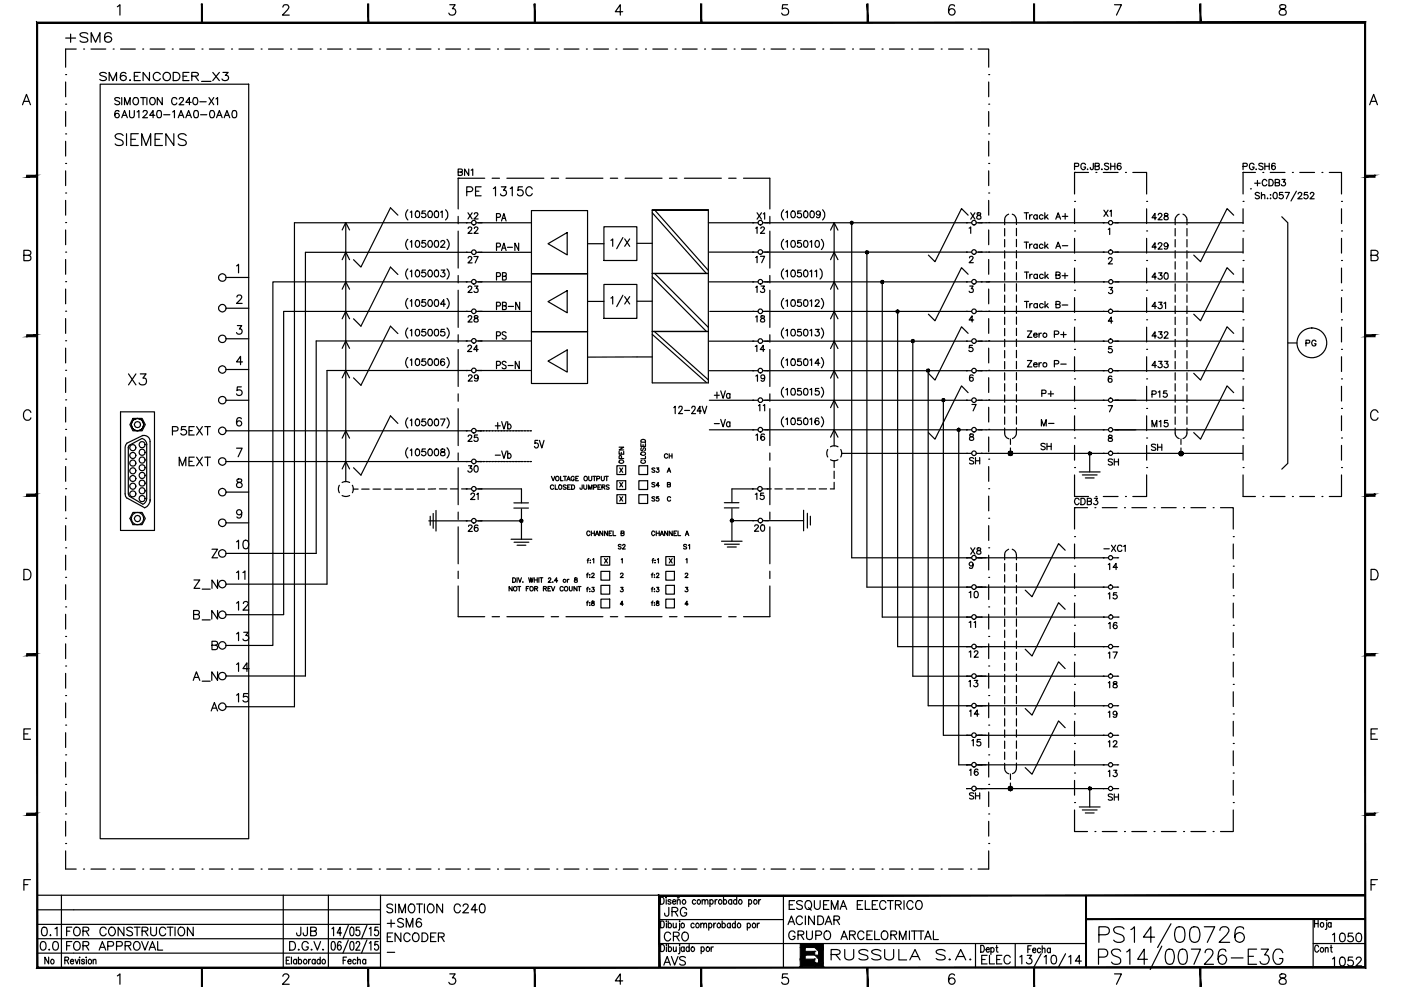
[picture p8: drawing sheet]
<svg xmlns="http://www.w3.org/2000/svg" width="297mm" height="210mm" viewBox="0 0 297 210" stroke-linecap="round" stroke-linejoin="round" font-family="sans-serif">
<!-- layer: 1 -->
<g fill="none" stroke="#000" stroke-width=".25">
<path d="M24.9 1.4l.5-.4v2.2M60 1.5l.2-.4h.8a.51 .51 0 0 1 .1 .7l-1.2 1.4h1.4M95.4 1h1.1l-.6 .8a.7 .7 0 0 1 .8 .9 .7 .7 0 0 1-1 .5l-.3-.1-.2-.3M132 2.5h-1.5l1-1.5v2.2M167 1h-1.1l-.1 .9a.78 .78 0 0 1 1.2 0 .78 .78 0 0 1-.1 1.2 .78 .78 0 0 1-1.2-.3M202.4 1.3a.68 .68 0 0 0-.9-.2 1.3 1.3 0 0 0 .2 2.1 .69 .69 0 0 0 .8-.6 .69 .69 0 0 0-.7-.8 .69 .69 0 0 0-.7 .7M236.3 1h1.5l-1.1 2.2M271.4 1.1a.5 .5 0 0 0 .2 .7 .79 .79 0 0 1 .9 .4 .79 .79 0 0 1 0 .9 .94 .94 0 0 1-1.3-.3 .9 .9 0 0 1 1.1-1 .45 .45 0 0 0 .2-.7zM4.8 22.2l.8-2.2 .9 2.2M5.1 21.5h1M290.4 22.2l.8-2.2 .8 2.2M290.7 21.5h1"/>
<path d="M5.1 54.1l1.2-.1 .2-.3v-.4l-.5-.2h-.9v2.2l1.2-.1a.59 .59 0 0 0 .2-.6 .59 .59 0 0 0-.5-.5M290.7 54.1h1a.53 .53 0 0 0 .3-.8l-.3-.2h-1v2.2h1a.58 .58 0 0 0 .3-1l-.3-.2M6.5 87.4a.8 .8 0 0 0-.9-.5 .8 .8 0 0 0-.6 .8 .97 .97 0 0 0 .2 1.1 .97 .97 0 0 0 1.1 .2l.2-.4M292.2 87.4a.8 .8 0 0 0-.9-.5 .8 .8 0 0 0-.7 .8 .97 .97 0 0 0 .2 1.1 .97 .97 0 0 0 1.1 .2l.3-.4M5.1 120.7h.7a1.18 1.18 0 0 1 .8 1.1 1.18 1.18 0 0 1-.8 1.1h-.7zM290.7 120.7h.8a1.18 1.18 0 0 1 .7 1.1 1.18 1.18 0 0 1-.7 1.1h-.8zM5.1 155.6h.8M6.5 154.5h-1.4v2.2h1.4M290.7 155.6h.8M292 154.5h-1.3v2.2h1.3M5.1 187.6h.8M6.5 186.5h-1.4v2.3"/>
<path d="M7.9 192.9h72.8M7.9 196h72.8M7.9 199h72.8M8 189.8h131.8M13 189.8v15.3M60.1 189.8v15.3M69.6 189.8v15.3M80.7 189.8v15.3M139.8 195h26.3M140 190.2a.79 .79 0 0 1 .8 .5 .79 .79 0 0 1-.2 .9l-.6 .1zM140.1 195.3a.78 .78 0 0 1 .8 .5 .78 .78 0 0 1-.3 .9h-.5zM141.3 190.2v.2z"/>
<path d="M141.3 190.7v1M141.3 195.3v.1zM141.3 195.7v1M141.7 195.9a.45 .45 0 0 1 .7 .2 .45 .45 0 0 1-.5 .6l-.2-.2M141.7 195.3v1.4M142.3 191l-.1-.2a.33 .33 0 0 0-.6 .2l.6 .3v.3a.33 .33 0 0 1-.6-.1M142.6 191.2h.6v-.4a.42 .42 0 0 0-.6 .4 .42 .42 0 0 0 .6 .4v-.1M142.7 195.7l.1 1h.4l.2-.2M143.4 195.7v1M143.6 191l.3-.3 .3 .1v.9M143.6 190.7v1M144 190.3l-.3 .1-.1-.1"/>
<path d="M144.1 195.3v.1zM144.1 195.7v1.2l-.3 .3M147.2 195.9a.45 .45 0 0 0-.8 .2 .45 .45 0 0 0 .6 .6l.2-.2M147.5 191a.45 .45 0 0 0-.8 .1 .45 .45 0 0 0 .5 .6l.3-.2M148.6 196l.3-.3 .2 .1 .1 .9M148.6 195.7v1M148.9 191l.2-.3 .3 .1 .1 .9M148.9 190.7v1M149.2 196l.3-.3 .3 .1v.9M149.5 191l.3-.3 .2 .1 .1 .9M150.3 195.9l.1-.1a.45 .45 0 0 1 .6 .4 .45 .45 0 0 1-.6 .5l-.1-.2M150.3 195.7v1.5"/>
<path d="M150.5 191a.45 .45 0 0 1 .8 .1 .45 .45 0 0 1-.5 .6l-.3-.2M150.5 190.7v1.5M151.3 195.7v1M151.6 190.7v1M151.8 195.7h-.2l-.3 .5M152 190.7h-.1l-.3 .5M153.1 195.9a.45 .45 0 0 1 .7 .2 .45 .45 0 0 1-.4 .6l-.3-.2M153.1 195.3v1.4M153.4 191l.1-.2a.42 .42 0 0 1 .6 .4 .42 .42 0 0 1-.6 .4l-.1-.1M153.4 190.2v1.5M154.8 195.9v-.1a.45 .45 0 0 0-.6 .4 .45 .45 0 0 0 .6 .5v-.2M154.8 195.7v1"/>
<path d="M155.1 191a.45 .45 0 0 0-.7 .2 .45 .45 0 0 0 .5 .5l.2-.2M155.1 190.7v1M155.9 195.9l-.1-.1a.44 .44 0 0 0-.5 .4 .44 .44 0 0 0 .5 .5l.1-.2M155.9 195.3v1.4M156.2 191a.45 .45 0 0 0-.8 .2 .45 .45 0 0 0 .6 .5l.2-.2M156.2 190.2v1.5M158.4 195.9l.2-.1a.44 .44 0 0 1 .5 .4 .44 .44 0 0 1-.5 .5l-.2-.2M158.4 195.7v1.5M158.7 191l.1-.2a.42 .42 0 0 1 .6 .4 .42 .42 0 0 1-.6 .4l-.1-.1M158.7 190.7v1.5M160.6 195.7v1M160.9 190.7v1"/>
<path d="M161 195.7l-.3 .1-.1 .4M161.3 190.7h-.2l-.2 .5M166.1 189.9v15.2M278.4 194.8v10.3M278.7 195.1v1.5M278.7 195.8h.8M279.5 195.1v1.5M281.2 195.2h.1zM281.3 195.6v1.2l-.3 .2M282.2 195.8l-.1-.1a.44 .44 0 0 0-.6 .4 .44 .44 0 0 0 .6 .4l.1-.1M282.2 195.6v1M290.7 187.6h.8"/>
<path d="M292 186.5h-1.3v2.3M7.9 202.1h72.8M10.3 202.9v1.5l-.8-1.5v1.5M13.7 203.6l.8-.1v-.4l-.8-.2v1.5M14.2 203.6l.3 .8M14.9 203.8h.7v-.3a.44 .44 0 0 0-.7 .4 .44 .44 0 0 0 .6 .4l.1-.1M15.9 203.4l.4 1 .3-1M16.9 202.9v.2zM16.9 203.4v1M17.9 203.6a.31 .31 0 0 0-.3-.2 .31 .31 0 0 0-.3 .2l.6 .5-.2 .3-.4-.1v-.1M18.2 203h.2zM18.3 203.4v1"/>
<path d="M19.8 203.7l.3-.3 .2 .1v.9M19.8 203.4v1M24.9 206.9l.5-.4v2.2M60 207l.4-.5 .6 .1a.46 .46 0 0 1 .1 .7l-1.2 1.4h1.4M60.7 203.6h.5M61.5 202.9h-.8v1.5h.8M61.8 202.9v1.5M62.9 203.6a.45 .45 0 0 0-.8 .2 .45 .45 0 0 0 .6 .6l.2-.2M62.9 203.4v1M63.3 203.6a.45 .45 0 0 1 .7 .2 .45 .45 0 0 1-.5 .6l-.2-.2M63.3 202.9v1.5M65.4 203.4v1"/>
<path d="M65.9 203.4l-.3 .1-.2 .3M66.8 203.6a.45 .45 0 0 0-.7 .2 .45 .45 0 0 0 .5 .6l.2-.2M66.8 203.4v1M67.9 203.6a.45 .45 0 0 0-.8 .2 .45 .45 0 0 0 .5 .6l.3-.2M67.9 202.9v1.5M72.8 203.6h.4M73.5 202.9h-.7v1.5M73.8 203.8h.7l-.1-.3a.44 .44 0 0 0-.6 .4 .44 .44 0 0 0 .5 .4l.2-.1M75.5 203.6a.45 .45 0 0 0-.8 .2 .45 .45 0 0 0 .5 .6l.3-.2M75.8 203.7l.3-.3 .3 .1v.9M75.8 202.9v1.5M77.5 203.6a.45 .45 0 0 0-.7 .2 .45 .45 0 0 0 .5 .6l.2-.2"/>
<path d="M77.5 203.4v1M95.4 206.5h1.1l-.6 .8a.7 .7 0 0 1 .8 .8 .7 .7 0 0 1-1 .6l-.3-.1-.2-.3M132 208h-1.5l1-1.5v2.2M139.8 200.1h90.5M140.1 200.3a.75 .75 0 0 1 .8 .7 .75 .75 0 0 1-.8 .7zM141.3 200.3v.1zM141.3 200.8v.9M141.7 201l.1-.2a.45 .45 0 0 1 .6 .4 .45 .45 0 0 1-.6 .5l-.1-.2M141.7 200.3v1.4M142.8 200.8v.9h.3l.3-.2M143.4 200.8v.9M144.1 200.3v.1z"/>
<path d="M144.1 200.8v1.2l-.3 .2M145.1 201l-.2-.2a.44 .44 0 0 0-.5 .4 .44 .44 0 0 0 .5 .5l.2-.2M145.1 200.8v.9M146.1 201l-.1-.2a.45 .45 0 0 0-.6 .4 .45 .45 0 0 0 .6 .5l.1-.2M146.1 200.3v1.4M148.7 201v-.2a.45 .45 0 0 1 .6 .4 .45 .45 0 0 1-.6 .5v-.2M148.7 200.8v1.4M150.8 200.8v.9M151.2 200.8h-.3l-.1 .4M167 206.5h-1.1l-.1 .9a.78 .78 0 0 1 1.2 0 .78 .78 0 0 1-.1 1.2 .78 .78 0 0 1-1.2-.3M202.4 206.8a.63 .63 0 0 0-.6-.3 .63 .63 0 0 0-.6 .4 1.24 1.24 0 0 0 .5 1.8 .69 .69 0 0 0 .8-.7 .69 .69 0 0 0-.7-.7 .69 .69 0 0 0-.7 .7M206.8 200.1v5"/>
<path d="M207.9 200.4a.78 .78 0 0 1 .8 .5 .78 .78 0 0 1-.2 .9l-.6 .1zM209.1 201.3h.6v-.3a.45 .45 0 0 0-.6 .4 .45 .45 0 0 0 .6 .4v-.1M210.1 201.1a.45 .45 0 0 1 .7 .2 .45 .45 0 0 1-.5 .6l-.2-.2M210.1 200.9v1.5M211.1 200.9h.5M211.3 200.4v1.2l.3 .3M215.3 200.1v5M217.9 201.2h.5M218.6 200.5h-.7v1.5M218.9 201.5h.7l-.1-.4a.44 .44 0 0 0-.6 .4 .44 .44 0 0 0 .6 .4l.1-.1M220.6 201.2l-.1-.1a.44 .44 0 0 0-.6 .4 .44 .44 0 0 0 .6 .4l.1-.1M221 201.3l.2-.3 .3 .1 .1 .9"/>
<path d="M221 200.5v1.5M222.7 201.2l-.1-.1a.44 .44 0 0 0-.6 .4 .44 .44 0 0 0 .6 .4l.1-.1M222.7 201v1M236.3 206.5h1.5l-1.1 2.2M271.4 206.6a.47 .47 0 0 0 .2 .7 .79 .79 0 0 1 .9 .3 .79 .79 0 0 1 0 1 .94 .94 0 0 1-1.3-.3 .9 .9 0 0 1 1.1-1l.2-.1 .1-.4a.85 .85 0 0 0-1.2-.2zM278.4 200.1h11.1M279.6 200.8a.42 .42 0 0 0-.6-.4 .42 .42 0 0 0-.2 .6v.3a.42 .42 0 0 0 .2 .6 .42 .42 0 0 0 .6-.4M281 201.2l.2-.3 .3 .1 .1 .9M281 200.9v1M282.1 200.9h.3M282.2 200.4v1.2l.3 .3"/>
<circle cx="144.7" cy="196.2" r=".45"/>
<circle cx="145" cy="191.2" r=".44"/>
<circle cx="147.9" cy="196.2" r=".45"/>
<circle cx="148.2" cy="191.2" r=".44"/>
<circle cx="152.4" cy="196.2" r=".45"/>
<circle cx="152.7" cy="191.2" r=".45"/>
<circle cx="156.7" cy="196.2" r=".45"/>
<circle cx="157" cy="191.2" r=".44"/>
<circle cx="159.9" cy="196.2" r=".45"/>
<circle cx="160.2" cy="191.2" r=".45"/>
<circle cx="280.3" cy="196" r=".45"/>
<circle cx="11.1" cy="203.8" r=".44"/>
<circle cx="19.1" cy="203.8" r=".45"/>
<circle cx="64.7" cy="203.8" r=".44"/>
<circle cx="68.6" cy="203.8" r=".45"/>
<circle cx="146.9" cy="201.2" r=".44"/>
<circle cx="150.1" cy="201.2" r=".45"/>
<circle cx="280.3" cy="201.3" r=".44"/>
</g>
<g fill="#000" stroke="#000" stroke-width=".21">
<path d="M42.7 .8v4h.2zM42.7 .8h.2v4z"/>
<path d="M78 .8v4h.2zM78 .8h.2v4z"/>
<path d="M113.3 .8v4h.2zM113.3 .8h.2v4z"/>
<path d="M148.5 .8v4h.3zM148.5 .8h.3v4z"/>
<path d="M183.8 .8v4h.3zM183.8 .8h.3v4z"/>
<path d="M219.1 .8v4h.3zM219.1 .8h.3v4z"/>
<path d="M254.4 .8v4h.2zM254.4 .8h.2v4z"/>
<path d="M5.7 37.2v.4l2-.4zM5.7 37.6l2-.4v.4z"/>
<path d="M289.5 37.2v.4l2-.4zM289.5 37.6l2-.4v.4z"/>
<path d="M5.7 71v.4l2-.4zM5.7 71.4l2-.4v.4z"/>
<path d="M289.5 71v.4l2-.4zM289.5 71.4l2-.4v.4z"/>
<path d="M5.7 104.8v.4l2-.4zM5.7 105.2l2-.4v.4z"/>
<path d="M289.5 104.8v.4l2-.4zM289.5 105.2l2-.4v.4z"/>
<path d="M5.7 138.6v.5l2-.5zM5.7 139.1l2-.5v.5z"/>
<path d="M289.5 138.6v.5l2-.5zM289.5 139.1l2-.5v.5z"/>
<path d="M5.7 172.4v.5l2-.5zM5.7 172.9l2-.5v.5z"/>
<path d="M289.5 172.4v.5l2-.5zM289.5 172.9l2-.5v.5z"/>
<path d="M230.3 194.8v.2l59.2-.2zM230.3 195l59.2-.2v.2z"/>
<path d="M230.2 189.9l.2 15.2v-15.2zM230.2 189.9l.2 15.2h-.2z"/>
<path d="M139.9 190h149.6v-.2zM139.6 189.8h149.9l-149.6 .2zM139.6 189.8l.3 15.3v-15.1zM139.6 189.8l.3 15.3h-.3z"/>
<path d="M7.8 4.7v200.6l.2-.3zM7.8 4.7l.2 .2v200.1zM7.8 4.7l.2 .2 281.5-.2zM8 4.9l281.5-.2-.2 .2zM289.5 4.7l-.2 .2 .2 200.4zM289.3 4.9l.2 200.4-.2-.3zM7.8 205.3h281.7l-.2-.3zM7.8 205.3l.2-.3h281.3z"/>
<path d="M42.7 205.2v4h.2zM42.7 205.2h.2v4z"/>
<path d="M78 205.2v4h.2zM78 205.2h.2v4z"/>
<path d="M113.3 205.2v4h.2zM113.3 205.2h.2v4z"/>
<path d="M148.5 205.2v4h.3zM148.5 205.2h.3v4z"/>
<path d="M183.8 205.2v4h.3zM183.8 205.2h.3v4z"/>
<path d="M219.1 205.2v4h.3zM219.1 205.2h.3v4z"/>
<path d="M254.4 205.2v4h.2zM254.4 205.2h.2v4z"/>
</g>
<!-- layer: DIBUJO -->
<g fill="none" stroke="#000" stroke-width=".25">
<path d="M176.2 202.4l1.7-.1a.47 .47 0 0 0 .2-.4 .47 .47 0 0 0-.2-.4l-1.7-.2v2.2M177.2 202.4l.9 1.1M179.1 201.3v1.6a1.05 1.05 0 0 0 1 .6 1.05 1.05 0 0 0 .9-.6v-1.6M184 201.7a1.42 1.42 0 0 0-1.9 0 .58 .58 0 0 0 .6 .6l.8 .2a.6 .6 0 0 1 .5 .7 1.58 1.58 0 0 1-1.9 0M186.8 201.7a1.5 1.5 0 0 0-2 0v.2a1.94 1.94 0 0 0 1.7 .7l.3 .3v.3a1.66 1.66 0 0 1-2 0M187.6 201.3v1.6a1.05 1.05 0 0 0 .9 .6 1.05 1.05 0 0 0 1-.6v-1.6M190.6 201.3v2.2h1.6M192.9 203.5l1.1-2.2 1.1 2.2M193.3 202.8h1.4M200.4 201.7a1.42 1.42 0 0 0-1.9 0 .58 .58 0 0 0 .5 .6l.8 .2a.6 .6 0 0 1 .6 .7 1.58 1.58 0 0 1-1.9 0M201.4 203.3l-.2 .1h.3M202.6 203.5l1.1-2.2 1.1 2.2"/>
<path d="M203 202.8h1.4M205.7 203.3l-.1 .1h.3"/>
</g>
<!-- layer: 2 -->
<g fill="none" stroke="#000" stroke-width=".25">
<path d="M102 39.6h-1.2v1.9h1.2M104.6 40l.5-.4v1.9M106.3 39.6h1l-.5 .7a.63 .63 0 0 1 .4 1.1 .63 .63 0 0 1-1.1-.3M108.2 40l.4-.4v1.9M110.8 39.6h-.9l-.1 .8a.66 .66 0 0 1 1 0 .66 .66 0 0 1-.1 1 .66 .66 0 0 1-1-.3M72.5 55.1l.8-1.6 .8 1.6M73.3 47.2v54.9M73.3 47.2l-.8 1.6M73.3 47.2l.8 1.6M84.4 45.6l-1.6-1.5-6.3 12.5-1.5-1.5M84.4 58.2l-1.6-1.6-6.3 12.6-1.5-1.6M86.5 44.5a1.47 1.47 0 0 0 0 2.1"/>
<path d="M86.5 50.7a1.47 1.47 0 0 0 0 2.2M86.5 57a1.47 1.47 0 0 0 0 2.2M87 45l.3-.3v1.4M87 51.3l.3-.3v1.4M87 57.6l.3-.3v1.4M88.3 44.8a.45 .45 0 0 1 .6 .2v.9l-.1 .2a.7 .7 0 0 1-.8-.4 .7 .7 0 0 1 .3-.9zM88.3 51.1l.1-.1a.74 .74 0 0 1 .6 .7 .74 .74 0 0 1-.6 .7l-.4-.6zM88.3 57.3h.1a.74 .74 0 0 1 .6 .7 .74 .74 0 0 1-.6 .7l-.4-.6zM90.2 44.7h-.7l-.1 .6a.5 .5 0 0 1 .8 0 .5 .5 0 0 1-.1 .7 .5 .5 0 0 1-.7-.1M90.2 51h-.7l-.1 .6a.5 .5 0 0 1 .8-.1 .5 .5 0 0 1-.1 .8 .5 .5 0 0 1-.7-.2M90.2 57.3h-.7l-.1 .6a.5 .5 0 0 1 .8-.1 .5 .5 0 0 1-.1 .8 .5 .5 0 0 1-.7-.2M90.9 44.8a.45 .45 0 0 1 .7 .2l.1 .3a.61 .61 0 0 1-.6 .8 .84 .84 0 0 1-.2-1.3z"/>
<path d="M90.9 51.1a.43 .43 0 0 1 .7 .2l.1 .3a.67 .67 0 0 1-.6 .8 .89 .89 0 0 1-.2-1.3zM90.9 57.3a.43 .43 0 0 1 .7 .3l.1 .3a.66 .66 0 0 1-.6 .8 .89 .89 0 0 1-.2-1.4zM92.3 44.8a.45 .45 0 0 1 .6 .2l-.1 1.1a.7 .7 0 0 1-.8-.4 .7 .7 0 0 1 .3-.9zM92.3 51.1a.43 .43 0 0 1 .6 .2l.1 .3a.62 .62 0 0 1-.5 .8 .89 .89 0 0 1-.2-1.3zM92.3 57.3a.43 .43 0 0 1 .6 .3l.1 .3a.6 .6 0 0 1-.5 .8 .89 .89 0 0 1-.2-1.4zM93.4 45l.4-.3v1.4M93.5 51.3a.43 .43 0 0 1 .4-.3 .43 .43 0 0 1 .4 .3l-.2 .5-.7 .6h.9M93.5 57.3h.8l-.4 .5a.47 .47 0 0 1 .4 .5 .47 .47 0 0 1-.3 .5 .47 .47 0 0 1-.6-.4M94.5 44.5a1.47 1.47 0 0 1 0 2.1M94.8 50.7a1.47 1.47 0 0 1 0 2.2M94.8 57a1.47 1.47 0 0 1 0 2.2M99 40.6l1-.1a.51 .51 0 0 0 .2-.5 .51 .51 0 0 0-.4-.4h-.8v1.9"/>
<path d="M100 59.8h-42.1v77h-5.2M100 47.2h-37.6v102.6h-9.7M100 53.5h-35.2v89.8h-12.1M100.8 40.5h.7M100.9 59.8h11.8M100.9 47.2h11.8M100.9 53.5h11.8M112.8 40.1a.69 .69 0 0 0-.7-.5 .69 .69 0 0 0-.6 .7 .84 .84 0 0 0 .2 .9 .84 .84 0 0 0 .9 .2l.2-.4M124.6 51.7h3.4M128 48.1h7v7.1h-7zM129.5 51l.4-.3v1.5M132.1 50.4l-1.3 2.3"/>
<path d="M132.4 50.7l1.1 1.5M133.5 50.7l-1.1 1.5M135.1 51.6h3.2M138.3 58.7l11.4 11.5M138.3 45.1l11.5 12.9M138.8 58l11.4 11.4M138.8 44.6l11.4 12.7M150.2 47.2h10.5M150.4 59.8h10.3M150.4 53.5h10.3M161.7 59.8h44.3M161.7 47.2h44.3"/>
<path d="M161.7 53.5h44.3M166.1 44.5a1.47 1.47 0 0 0 0 2.1M166.1 50.7a1.47 1.47 0 0 0 0 2.2M166.1 57a1.47 1.47 0 0 0 0 2.2M166.6 45l.3-.3v1.5M166.6 51.3l.3-.3v1.4M166.6 57.6l.3-.3v1.4M167.9 44.8a.43 .43 0 0 1 .7 .2v.4a.66 .66 0 0 1-.5 .8 .89 .89 0 0 1-.2-1.4zM167.9 51.1a.43 .43 0 0 1 .7 .2v.3a.66 .66 0 0 1-.5 .8 .89 .89 0 0 1-.2-1.3zM167.9 57.3a.43 .43 0 0 1 .7 .3v.3a.66 .66 0 0 1-.5 .8 .88 .88 0 0 1-.2-1.4zM169.8 44.7h-.7v.7a.49 .49 0 0 1 .7 0 .49 .49 0 0 1-.1 .7 .49 .49 0 0 1-.7-.2M169.8 51h-.7v.6a.49 .49 0 0 1 .7 0 .49 .49 0 0 1-.1 .8 .49 .49 0 0 1-.7-.3"/>
<path d="M169.8 57.3h-.7v.6a.49 .49 0 0 1 .7 0 .49 .49 0 0 1-.1 .7 .49 .49 0 0 1-.7-.2M170.6 44.8a.7 .7 0 0 1 .8 .5 .7 .7 0 0 1-.5 .9h-.1a.93 .93 0 0 1-.2-1.4zM170.6 51.1a.7 .7 0 0 1 .8 .5 .7 .7 0 0 1-.5 .8h-.1a.93 .93 0 0 1-.2-1.3zM170.6 57.3a.7 .7 0 0 1 .8 .6 .7 .7 0 0 1-.5 .8h-.1a.91 .91 0 0 1-.2-1.4zM171.7 51.3l.4-.3v1.4M171.7 57.6l.4-.3v1.4M171.9 44.8a.43 .43 0 0 1 .7 .2l.1 .4a.66 .66 0 0 1-.6 .8 .98 .98 0 0 1-.2-1.4zM172.8 57.6l.3-.3v1.4M173 51.1l.2-.1a.74 .74 0 0 1 .5 .7 .74 .74 0 0 1-.5 .7l-.4-.6zM173.8 57a1.47 1.47 0 0 1 0 2.2M173.9 45.2a.44 .44 0 0 1-.5 .4 .44 .44 0 0 1-.3-.7 .44 .44 0 0 1 .7 0l.1 .3a.73 .73 0 0 1-.5 1l-.3-.2M174.1 50.7a1.47 1.47 0 0 1 0 2.2"/>
<path d="M174.4 44.5a1.47 1.47 0 0 1 0 2.1M176.1 55.1l.8-1.6 .8 1.6M176.9 47.2v47.4M176.9 47.2l.8 1.6M176.9 47.2l-.8 1.6M180.6 47.2v71.1h25.4M183.8 53.5v71h22.2M187.1 59.8v71h18.9M205.3 45.6l-1.4-1.4-5.7 11.3-1.4-1.4M205.3 58.2l-1.4-1.4-5.7 11.2-1.4-1.4M207 59.8h27M207 47.2h26.9"/>
<path d="M207 53.5h26.9M236.4 47.2h27.2M236.4 53.5h27.2M236.5 59.8h27.1M261.6 45.6l-1.4-1.4-5.7 11.3-1.4-1.4M261.6 58.2l-1.4-1.4-5.7 11.2-1.4-1.4M72.5 61.3l.8-1.5 .8 1.5M72.5 73.9l.8-1.6 .8 1.6M72.5 67.6l.8-1.6 .8 1.6M84.4 70.7l-1.6-1.5-6.3 12.5-1.5-1.6M86.5 63.3a1.47 1.47 0 0 0 0 2.1M86.5 69.5a1.47 1.47 0 0 0 0 2.2"/>
<path d="M86.5 75.8a1.47 1.47 0 0 0 0 2.2M87 63.8l.3-.3v1.5M87 70.1l.3-.3v1.4M87 76.4l.3-.3v1.4M88.3 63.6l.1-.1a.74 .74 0 0 1 .6 .7 .74 .74 0 0 1-.6 .8l-.4-.7zM88.3 69.9l.3-.1a.76 .76 0 0 1 .4 .8 .76 .76 0 0 1-.6 .6l-.4-.6zM88.3 76.1h.3a.76 .76 0 0 1 .4 .8 .76 .76 0 0 1-.6 .6 .91 .91 0 0 1-.1-1.4zM90.2 63.5h-.7l-.1 .7a.5 .5 0 0 1 .8-.1 .5 .5 0 0 1-.1 .8 .5 .5 0 0 1-.7-.2M90.2 69.8h-.7l-.1 .6a.5 .5 0 0 1 .8 0 .5 .5 0 0 1-.1 .7 .5 .5 0 0 1-.7-.2M90.2 76.1h-.7l-.1 .6a.5 .5 0 0 1 .8 0 .5 .5 0 0 1-.1 .7 .5 .5 0 0 1-.7-.2M90.9 63.6a.43 .43 0 0 1 .7 .2l.1 .4a.66 .66 0 0 1-.6 .8 .89 .89 0 0 1-.2-1.4zM90.9 69.9a.7 .7 0 0 1 .9 .5 .7 .7 0 0 1-.5 .8h-.2a.88 .88 0 0 1-.2-1.3z"/>
<path d="M90.9 76.1a.7 .7 0 0 1 .9 .6 .7 .7 0 0 1-.5 .8h-.2a.88 .88 0 0 1-.2-1.4zM92.3 63.6a.43 .43 0 0 1 .6 .2l.1 .4a.6 .6 0 0 1-.5 .8 .89 .89 0 0 1-.2-1.4zM92.3 69.9l.3-.1a.77 .77 0 0 1 .4 .8 .77 .77 0 0 1-.5 .6 .88 .88 0 0 1-.2-1.3zM92.3 76.1h.3a.77 .77 0 0 1 .4 .7 .77 .77 0 0 1-.5 .7 .88 .88 0 0 1-.2-1.4zM94.2 69.8h-.7v.6a.5 .5 0 0 1 .7 0 .5 .5 0 0 1-.1 .7 .5 .5 0 0 1-.7-.2M94.2 76.3l-.4-.2a.76 .76 0 0 0-.4 .7 .76 .76 0 0 0 .5 .7 .44 .44 0 0 0 .4-.4 .44 .44 0 0 0-.4-.5 .44 .44 0 0 0-.5 .4M94.4 64.5h-1l.7-1v1.5M94.8 63.3a1.47 1.47 0 0 1 0 2.1M94.8 69.5a1.47 1.47 0 0 1 0 2.2M94.8 75.8a1.47 1.47 0 0 1 0 2.2M100 66h-39.9v64.3h-7.4M100 78.6h-30.7v45.3h-16.6"/>
<path d="M100 72.3h-33v45h-14.3M100.9 78.6h11.8M100.9 66h11.8M100.9 72.3h11.8M124.6 63.9h3.4M128 60.3h7v7.2h-7zM129.5 63.2l.4-.3v1.6M132.1 62.6l-1.3 2.4M132.4 62.9l1.1 1.6M133.5 62.9l-1.1 1.6M135.1 63.9h3.2M138.3 70.9l11.5 10.2"/>
<path d="M138.3 75.7h-13.7M138.7 70.3l11.5 10.2M150.4 72.3h10.3M150.4 78.6h10.3M150.5 66h10.2M161.7 66h44.3M161.7 72.3h44.3M161.7 78.6h44.3M166.1 63.3a1.47 1.47 0 0 0 0 2.1M166.1 69.5a1.48 1.48 0 0 0 0 2.2M166.1 75.8a1.48 1.48 0 0 0 0 2.2M166.6 63.8l.3-.2v1.4"/>
<path d="M166.6 70.1l.3-.3v1.4M166.6 76.4l.3-.3v1.4M167.9 63.6a.7 .7 0 0 1 .8 .5 .7 .7 0 0 1-.5 .9h-.1a.88 .88 0 0 1-.2-1.4zM167.9 69.9a.7 .7 0 0 1 .8 .5 .7 .7 0 0 1-.5 .8h-.1a.88 .88 0 0 1-.2-1.3zM167.9 76.1h.3a.78 .78 0 0 1 .4 .7 .78 .78 0 0 1-.4 .7h-.1a.88 .88 0 0 1-.2-1.4zM169.8 63.6h-.7v.6a.49 .49 0 0 1 .7 0 .49 .49 0 0 1-.1 .7 .49 .49 0 0 1-.7-.2M169.8 69.8h-.7v.6a.49 .49 0 0 1 .7 .1 .49 .49 0 0 1-.1 .7 .49 .49 0 0 1-.7-.2M169.8 76.1h-.7v.6a.49 .49 0 0 1 .7 0 .49 .49 0 0 1-.1 .7 .49 .49 0 0 1-.7-.2M170.6 63.6a.7 .7 0 0 1 .8 .5 .7 .7 0 0 1-.5 .9l-.5-.3v-.9zM170.6 69.9a.7 .7 0 0 1 .8 .5 .7 .7 0 0 1-.5 .8l-.5-.2v-.9zM170.6 76.1h.3a.82 .82 0 0 1 0 1.4h-.3l-.2-.3v-.8zM171.7 63.8l.4-.2v1.4"/>
<path d="M171.7 70.1l.4-.3v1.4M171.7 76.4l.4-.3v1.4M172.9 63.9l.2-.3h.4l.2 .2-.2 .5-.7 .7h.9M172.9 69.8h.8l-.4 .5a.48 .48 0 0 1 .3 .8 .48 .48 0 0 1-.8-.1M173.8 77h-1l.7-.9v1.4M174.1 63.3a1.47 1.47 0 0 1 0 2.1M174.1 69.5a1.48 1.48 0 0 1 0 2.2M174.1 75.8a1.48 1.48 0 0 1 0 2.2M176.1 61.3l.8-1.5 .8 1.5M176.1 73.9l.8-1.6 .8 1.6M176.1 67.6l.8-1.6 .8 1.6M190.3 66v71.1h15.7"/>
<path d="M193.5 72.3v71.1h12.5M196.8 78.6v71h9.2M205.3 70.7l-1.4-1.4-5.7 11.3-1.4-1.5M207 66h26.9M207 72.3h27M207 78.6h2.1M236.4 66h27.2M236.4 72.3h27.2M236.4 78.6h27.2M261.6 70.7l-1.4-1.4-5.7 11.3-1.4-1.5M52.7 91.3h47.3M52.7 97.9h47.3"/>
<path d="M72.5 80.1l.8-1.5 .8 1.5M72.5 92.9l.8-1.6 .8 1.6M72.5 99.4l.8-1.5 .8 1.5M84.4 89.8l-1.6-1.6-6.3 12.5-1.5-1.5M86.5 88.6a1.47 1.47 0 0 0 0 2.1M86.5 94.9a1.47 1.47 0 0 0 0 2.2M87 89.1l.3-.3v1.5M87 95.5l.3-.3v1.4M88.3 88.9l.1-.1a.74 .74 0 0 1 .6 .8 .74 .74 0 0 1-.6 .7l-.4-.7zM88.3 95.3l.1-.1a.74 .74 0 0 1 .6 .7 .74 .74 0 0 1-.6 .7l-.4-.6zM90.2 88.8h-.7l-.1 .7a.5 .5 0 0 1 .8-.1 .5 .5 0 0 1-.1 .8 .5 .5 0 0 1-.7-.2M90.2 95.2h-.7l-.1 .6a.5 .5 0 0 1 .8 0 .5 .5 0 0 1-.1 .7 .5 .5 0 0 1-.7-.2"/>
<path d="M90.9 88.9a.43 .43 0 0 1 .7 .2l.1 .4a.66 .66 0 0 1-.6 .8 .89 .89 0 0 1-.2-1.4zM90.9 95.3a.43 .43 0 0 1 .7 .2l.1 .3a.66 .66 0 0 1-.6 .8 .89 .89 0 0 1-.2-1.3zM92.3 88.9a.43 .43 0 0 1 .6 .2l.1 .4a.6 .6 0 0 1-.5 .8 .89 .89 0 0 1-.2-1.4zM92.3 95.3a.43 .43 0 0 1 .6 .2l.1 .3a.6 .6 0 0 1-.5 .8 .89 .89 0 0 1-.2-1.3zM93.4 88.8h.9l-.6 1.5M93.5 95.3v.4l.5 .1a.4 .4 0 0 1 .4 .4 .4 .4 0 0 1-.4 .4l-.5-.1-.1-.2a.67 .67 0 0 1 .8-.6l.1-.3a.54 .54 0 0 0-.8-.1zM94.8 88.6a1.47 1.47 0 0 1 0 2.1M94.8 94.9a1.47 1.47 0 0 1 0 2.2M100.9 91.3h1.3M100.9 97.9h1.3M101.7 91.3h.1M101.7 97.9h.1"/>
<path d="M102.3 91.3h.1M102.3 97.9h.1M102.5 91.3h.3M102.5 97.9h.3M103 91.3h.1M103 97.9h.1M103.1 91.3h.3M103.1 97.9h.3M103.6 91.3h.1M103.6 97.9h.1M103.7 91.3h.3M103.7 97.9h.3"/>
<path d="M104.2 91.3h.1M104.2 97.9h.1M104.4 91.3h.3M104.4 97.9h.3M104.8 91.3h.1M104.8 97.9h.1M105 91.3h.3M105 97.9h.3M105.5 91.3h.1M105.5 97.9h.1M105.6 91.3h.3M105.6 97.9h.3"/>
<path d="M106.1 91.3h.1M106.1 97.9h.1M106.2 91.3h.4M106.2 97.9h.4M106.7 91.3h.1M106.7 97.9h.1M106.9 91.3h.3M106.9 97.9h.3M107.3 91.3h.1M107.3 97.9h.1M107.5 91.3h.3M107.5 97.9h.3"/>
<path d="M108 91.3h.1M108 97.9h.1M108.1 91.3h.3M108.1 97.9h.3M108.6 91.3h.1M108.6 97.9h.1M108.8 91.3h.3M108.8 97.9h.3M109.2 91.3h.1M109.2 97.9h.1M109.4 91.3h.3M109.4 97.9h.3"/>
<path d="M109.8 91.3h.1M109.8 97.9h.1M110 91.3h.3M110 97.9h.3M110.5 91.3h.1M110.5 97.9h.1M110.6 91.3h.3M110.6 97.9h.3M111.1 91.3h.1M111.1 97.9h.1M111.3 91.3h.3M111.3 97.9h.3"/>
<path d="M111.7 91.3h.1M111.7 97.9h.1M111.9 91.3h.3M111.9 97.9h.3M112.4 91.3h.1M112.4 97.9h.1M112.5 91.3h.2M112.5 97.9h.2M130.8 98.7h1.9v1.9h-1.9zM131.3 95.7v.6h.9v-.6M131.3 94.8h.9l-.9 .6h.9M131.3 97.7a.45 .45 0 0 1 .6-.2 .45 .45 0 0 1 .2 .7 .47 .47 0 0 1-.6 0 .47 .47 0 0 1-.2-.5z"/>
<path d="M131.4 99.2l.6 .9M131.7 95.9v.4M131.8 97.2l-.1-.5-.4-.1v.6h.9M132 99.2l-.6 .9M135.5 98.7h1.8v1.9h-1.8zM135.9 94.1v.5h.9v-.5M135.9 96a.49 .49 0 0 1 .6-.2 .49 .49 0 0 1 .3 .6 .49 .49 0 0 1-.6 .1 .49 .49 0 0 1-.3-.5zM135.9 93.3a.53 .53 0 0 1 .6-.1 .53 .53 0 0 1 .3 .6h-.9zM136 94.9l-.1 .3 .1 .4 .3-.1 .2-.5h.3v.3l-.1 .3M136.1 97.6a.38 .38 0 0 0-.2 .5 .38 .38 0 0 0 .6 .1 .34 .34 0 0 0 .4-.2 .34 .34 0 0 0-.3-.4M136.3 94.3v.3M136.8 96.7v.6h-.9"/>
<path d="M138.8 99.3l-.2-.1-.4 .1 .6 .6-.2 .2-.4-.1M139.2 99.2h.5l-.3 .4a.31 .31 0 0 1 .3 .4 .31 .31 0 0 1-.6 0M141.5 96.4a.35 .35 0 0 0-.3-.2 .35 .35 0 0 0-.3 .3v.3a.35 .35 0 0 0 .3 .3 .35 .35 0 0 0 .3-.2M141.6 99.9h.5M141.9 96.2v.9M141.9 96.7h.6M142.5 96.2v.9M150.4 84.9h10.3M150.4 91.1h10.3M161.7 84.9h44.3M161.7 91.1h44.3M166.1 82.1a1.42 1.42 0 0 0 0 2.1"/>
<path d="M166.1 88.4a1.42 1.42 0 0 0 0 2.1M166.6 82.6l.3-.2v1.4M166.6 88.9l.3-.3v1.4M167.9 82.4h.3a.78 .78 0 0 1 .4 .7 .78 .78 0 0 1-.4 .7h-.1a.88 .88 0 0 1-.2-1.4zM167.9 88.7a.45 .45 0 0 1 .7 .2v.3a.61 .61 0 0 1-.5 .8 .84 .84 0 0 1-.2-1.3zM169.8 82.4h-.7v.6a.49 .49 0 0 1 .7 0 .49 .49 0 0 1-.1 .7 .49 .49 0 0 1-.7-.2M169.8 88.6h-.7v.6a.49 .49 0 0 1 .7 0 .49 .49 0 0 1-.1 .8 .49 .49 0 0 1-.7-.2M170.4 88.9a.44 .44 0 0 1 .4-.3 .44 .44 0 0 1 .4 .3l.1 .3a.61 .61 0 0 1-.5 .8l-.4-.2zM170.6 82.4h.3a.82 .82 0 0 1 0 1.4l-.3-.1-.2-.2v-.9zM171.7 82.6l.4-.2v1.4M171.7 88.9l.4-.3v1.4M173.6 82.4h-.7v.6a.49 .49 0 0 1 .7 0 .49 .49 0 0 1-.1 .7 .49 .49 0 0 1-.7-.2"/>
<path d="M173.6 88.8l-.1-.1a.4 .4 0 0 0-.6 .2 .82 .82 0 0 0 .3 1.1 .44 .44 0 0 0 .5-.4 .44 .44 0 0 0-.4-.4 .44 .44 0 0 0-.5 .4M174.1 82.1a1.42 1.42 0 0 1 0 2.1M174.1 88.4a1.42 1.42 0 0 1 0 2.1M176.1 80.2l.8-1.6 .8 1.6M176.1 86.4l.8-1.5 .8 1.5M176.1 92.7l.8-1.6 .8 1.6M176.9 97.7v1.4M176.9 99.9v1.6M178.4 96.1h27.6M200 84.9v71h6M203.3 91.1v71.1h2.7M205.3 83.3l-1.4-1.5-5.7 11.3-1.4-1.4"/>
<path d="M207 84.9h2.1M207 91.1h2.1M207 96.1h26.9M231 96.1v4M236.4 84.9h27.2M236.4 91.1h27.2M237 96.1h26.5M261.6 83.3l-1.4-1.5-5.7 11.3-1.4-1.4M74.9 103.7h1M76.7 103.7h1.6M79.1 103.7h1.5M81.4 103.7h1.6"/>
<path d="M83.8 103.7h1.5M86.1 103.7h1.6M88.5 103.7h1.5M90.9 110.4h9.1M91.2 109.5v1.9M91.8 108.9v3.1M92.4 103.7h-1.6M92.4 108.2v4.4M93.2 103.7h1.5M95.5 103.7h1.6M97.9 103.7h2.1M100.9 103.7h9.7v2.9"/>
<path d="M100.9 110.4h9.7v3.9M108.4 114.3h4.4M109 107.7h3M109 106.6h3M109 115h3.1M109.6 115.6h1.9M110.6 107.9v2.3M116.9 101l.4 .9 .3-.9M117.4 103a.39 .39 0 0 0-.6-.1 .39 .39 0 0 0-.1 .5 .35 .35 0 0 0 .3 .3 .35 .35 0 0 0 .4-.2M117.7 102.8v.9h.5M118.9 101v.9h.5M119.5 101h.6"/>
<path d="M119.8 101v.9M120 102.9l-.2-.1-.4 .1 .1 .3 .5 .3-.2 .2-.4-.1M120.2 101.9l.4-.9 .3 .9M120.3 101.6h.5M120.3 103.3h.4M120.9 102.8h-.6v.9h.6M121.2 102.8a.51 .51 0 0 1 .6 .3 .51 .51 0 0 1-.1 .6h-.5zM121.7 101.2a.35 .35 0 0 0-.4-.2 .35 .35 0 0 0-.2 .3v.3a.34 .34 0 0 0 .3 .3 .34 .34 0 0 0 .3-.3h-.2M122.1 101.5h.3M122.6 101h-.5v.9h.5M123.4 102.8v.7a.24 .24 0 0 1-.2 .2 .24 .24 0 0 1-.2-.3M123.8 102.8v.7l.3 .2 .3-.1v-.8"/>
<path d="M124.5 118.8h.3M124.8 103.7v-.9l.3 .9 .4-.9v.9M124.8 101v.7l.3 .2 .3-.1 .1-.8M124.9 118.4l-.3 .2v.8M125.1 112.8a.38 .38 0 0 0-.6-.2 .38 .38 0 0 0-.1 .6 .34 .34 0 0 0 .3 .4 .34 .34 0 0 0 .4-.3M125.2 118.8h.1M125.2 119.3h.1M125.4 113.1h.6M125.4 112.6v1M125.7 118.6l.2-.2v1M125.7 101h.6M125.8 103.3h.6v-.4l-.6-.1v.9"/>
<path d="M126 101v.9M126 112.6v1M126.2 113.6l.4-1 .3 1M126.4 113.2h.4M126.5 101.5h.6v-.4l-.6-.1v.9M126.8 103.3h.4M127.4 102.8h-.6v.9h.6M127.4 118h1.9v1.8h-1.9zM127.5 101v.7l.2 .2 .4-.2v-.7M127.6 103.3l.6-.1v-.3l-.6-.1v.9M127.8 112.6v1l-.6-1v1M128 103.3l.3 .4"/>
<path d="M128.2 118.4l.6 1M128.3 101h.7M128.6 101v.9M128.8 112.6v1l-.6-1v1M128.8 118.4l-.6 1M129.1 102.9l-.2-.1-.3 .1v.3l.5 .3-.2 .2-.3-.1M129.1 113.1h.4M129.7 112.6h-.6v1h.6M130 112.6v1h.5M130.8 101.9h1.9v1.9h-1.9zM130.8 104.9h1.9v1.9h-1.9zM131.4 102.3l.6 .9"/>
<path d="M131.4 105.3l.6 .9M131.7 113.1l.5-.1 .1-.3-.6-.1v1l.6-.2v-.2l-.2-.1M131.7 115.6l-.2-.2-.3 .1-.1 .3 .5 .2 .1 .2-.2 .2-.4-.2M131.7 118.6l.2-.2v1M132 115.7l.2-.3 .3 .1v.3l-.5 .6h.6M132 102.3l-.6 .9M132 105.3l-.6 .9M135.5 101.9h1.8v1.9h-1.8zM135.5 104.9h1.8v1.9h-1.8zM138.2 118.8h.3M138.6 118.4l-.2 .2v.8M138.8 112.8a.38 .38 0 0 0-.5-.2 .38 .38 0 0 0-.1 .6 .34 .34 0 0 0 .2 .4 .34 .34 0 0 0 .4-.3"/>
<path d="M138.9 119.3h.1M138.8 102.4l-.2-.1-.4 .1 .6 .6-.2 .2-.4-.1M138.8 105.4l-.2-.1-.4 .1 .6 .6-.2 .2-.4-.1M138.9 118.8h.1M139.1 112.6v1M139.1 113.1h.7M139.4 118.6l.2-.2v1M139.6 105.3h-.4v.4a.32 .32 0 0 1 .5 0 .32 .32 0 0 1-.1 .5 .32 .32 0 0 1-.5-.1M139.8 102.9h-.7l.5-.6v.9M139.8 112.6v1M140 113.6l.3-1 .4 1M140.1 113.2h.5"/>
<path d="M141.2 118h1.8v1.8h-1.8zM141.5 100.1l.3-.9 .4 .9M141.5 102.7h.6v-.2l-.2-.2h-.4v.9h.6v-.3l-.2-.2M141.5 112.6v1l-.6-1v1M141.9 118.4l.6 1M142.2 105.5l-.2-.2a.45 .45 0 0 0-.5 .5 .45 .45 0 0 0 .6 .4l.1-.2M142.5 112.6v1l-.6-1v1M142.5 118.4l-.6 1M142.9 113.1h.3M143.5 112.6h-.6v1h.6M143.7 112.6v1h.6M145.3 113.6l.4-1 .3 1"/>
<path d="M145.4 118.6l.3-.2v1M145.4 113.2h.5M145.6 115.6l-.3-.2-.4 .2 .1 .2 .5 .2v.4h-.4l-.2-.2M146 115.6l.2-.2v1M153 114.8h4.3M153.6 107.7h3.1M153.6 106.6h3.1M153.6 115.4h3.1M154.2 116h1.9M155.2 110.4h5.5M155.2 107.9v6.9M160.6 103.7h-5.4v2.9"/>
<path d="M161.6 103.7h1.9M161.7 110.4h8.7M164.3 103.7h1.5M166.7 103.7h1.5M169 103.7h1.5M170.4 108.2v4.4M171.2 108.8v3.2M171.4 103.7h1.5M171.8 109.5v1.8M173.7 103.7h1.5M176.9 102.3v1.4h-.8M207 118.3h26.9"/>
<path d="M225.8 116.7l-1.4-1.4-5.6 11.2-1.4-1.4M228.8 100.1h4.4M229.5 100.7h3.1M230.1 101.3h1.9M108.6 124.4v.9l-.7-.9v.9M108.7 122.5a.51 .51 0 0 1 .6 .5 .51 .51 0 0 1-.6 .5zM109.6 122.5v1M109.8 124.4h.6M109.9 122.5l.3 1 .4-1M110.1 124.4v.9M110.9 123.4h.1M111.6 124.8h.3"/>
<path d="M112.1 122.5l.2 1 .3-1 .2 1 .2-1M112.1 124.4h-.5v.9M113.3 122.5v1M113.3 123h.6M113.4 124.8l.5-.1 .1-.2-.2-.1h-.4v.9M113.7 124.8l.3 .5M113.9 122.5v1M114.2 122.5v1M114.5 122.5h.6M114.8 122.5v1M115.2 124.8l.6-.1 .1-.2-.3-.1h-.4v.9M115.6 124.8l.3 .5"/>
<path d="M116.2 124.8h.3M116.3 122.8l.1-.3 .4 .2-.6 .8h.7M116.7 124.4h-.5v.9h.5M116.9 124.4l.3 .9 .4-.9M117.2 123.4h.1M118.2 123.1h-.7l.5-.6v1M119.4 124.6a.4 .4 0 0 0-.6-.1 .4 .4 0 0 0 0 .6 .4 .4 0 0 0 .6 0M120.3 122.8v.7M120.6 122.8l-.3 .3M120.7 124.4l.1 .8 .2 .1 .3-.1v-.8M121.9 122.6v.2a.39 .39 0 0 1 .4 .2 .39 .39 0 0 1 0 .4l-.3 .1a.31 .31 0 0 1-.2-.4 .31 .31 0 0 1 .4-.2l.1-.3zM122.3 124.4v.9l-.6-.9v.9"/>
<path d="M122.5 124.4h.7M122.8 124.4v.9M124.4 124.9h.3M124.4 127.8h.3M124.4 121.9h.3M124.7 124.5l-.2 .2v.8M124.7 127.5l-.2 .1v.8M124.7 121.5l-.2 .2v.8M125 124.9h.1M125 125.4h.1M125 127.8h.1M125 128.3h.1"/>
<path d="M125 121.9h.1M125 122.4h.1M125.5 121.7l.3-.2 .2 .3-.6 .7h.6M125.5 124.5h.5l-.3 .4a.31 .31 0 0 1 .2 .5 .31 .31 0 0 1-.5-.1M125.5 127.5v.3l.5 .3a.32 .32 0 0 1-.3 .3 .32 .32 0 0 1-.3-.3l.6-.4-.1-.2zM127.4 124.1h1.9v1.9h-1.9zM127.4 127h1.9v1.9h-1.9zM127.4 121.1h1.9v1.9h-1.9zM131.6 121.7v-.1l.3-.1 .2 .3-.6 .7h.7M131.6 124.5h.5l-.3 .4h.2a.3 .3 0 0 1 .1 .4 .3 .3 0 0 1-.4 .2l-.2-.2M132.2 128.1h-.7l.4-.6v.9M138.1 124.9h.3"/>
<path d="M138.1 127.8h.3M138.1 121.9h.3M138.5 124.5l-.3 .2v.8M138.5 127.5l-.3 .1v.8M138.5 121.5l-.3 .2v.8M138.8 124.9h.1M138.8 125.4h.1M138.8 127.8h.1M138.8 128.3h.1M138.8 122.4h.1M138.8 121.9h.1M139.2 121.7l.3-.2 .2 .3-.6 .7h.6"/>
<path d="M139.2 124.5h.5l-.3 .4a.3 .3 0 0 1 .3 .5 .3 .3 0 0 1-.6-.1M139.2 127.5v.3l.5 .3a.3 .3 0 0 1-.3 .3 .3 .3 0 0 1-.3-.3l.6-.4-.1-.2zM141.2 121.1h1.8v1.9h-1.8zM141.2 127h1.8v1.9h-1.8zM141.2 124.1h1.8v1.9h-1.8zM145.3 121.7a.28 .28 0 0 1 .3-.2 .28 .28 0 0 1 .2 .3l-.6 .7h.7M145.3 124.5h.5l-.2 .4a.31 .31 0 0 1 .2 .5 .31 .31 0 0 1-.5 0l-.1-.1M145.9 128.1h-.7l.5-.6v.9M207 124.5h26.9M207 130.8h27M207 137.1h26.9M225.8 129.2l-1.4-1.4-5.6 11.3-1.4-1.4"/>
<path d="M207 143.4h26.9M207 149.6h26.9M207 155.9h26.9M225.8 141.8l-1.4-1.5-5.6 11.3-1.4-1.4M225.8 154.3l-1.4-1.4-5.6 11.3-1.4-1.4M204.9 167.2h1.1M207 162.2h26.9M207 167.2h26.9M228.8 171.1h4.4M229.5 171.7h3.1M230.1 172.4h1.9M231 167.2v3.9"/>
<path d="M170.7 200.9v.8M170.7 202.5v.9"/>
<circle cx="100.5" cy="59.7" r=".49"/>
<circle cx="100.5" cy="53.5" r=".49"/>
<circle cx="100.5" cy="47.2" r=".49"/>
<circle cx="161.2" cy="53.4" r=".49"/>
<circle cx="161.2" cy="59.7" r=".49"/>
<circle cx="161.2" cy="47.2" r=".49"/>
<circle cx="206.5" cy="47.2" r=".49"/>
<circle cx="206.5" cy="59.7" r=".49"/>
<circle cx="206.5" cy="53.4" r=".49"/>
<circle cx="235.5" cy="53.4" r=".44"/>
<circle cx="235.5" cy="47.2" r=".44"/>
<circle cx="235.5" cy="59.7" r=".44"/>
<circle cx="100.5" cy="72.3" r=".49"/>
<circle cx="100.5" cy="78.5" r=".49"/>
<circle cx="100.5" cy="66" r=".49"/>
<circle cx="161.2" cy="66" r=".49"/>
<circle cx="161.2" cy="78.6" r=".49"/>
<circle cx="161.2" cy="72.3" r=".49"/>
<circle cx="206.5" cy="78.6" r=".49"/>
<circle cx="206.5" cy="66" r=".49"/>
<circle cx="206.5" cy="72.3" r=".49"/>
<circle cx="235.5" cy="72.3" r=".44"/>
<circle cx="235.5" cy="66" r=".44"/>
<circle cx="235.5" cy="78.6" r=".44"/>
<circle cx="100.5" cy="91.3" r=".49"/>
<circle cx="100.5" cy="97.8" r=".49"/>
<circle cx="161.2" cy="91.1" r=".49"/>
<circle cx="161.2" cy="84.8" r=".49"/>
<circle cx="206.5" cy="84.8" r=".49"/>
<circle cx="206.5" cy="96.1" r=".49"/>
<circle cx="206.5" cy="91.1" r=".49"/>
<circle cx="235.5" cy="84.8" r=".44"/>
<circle cx="235.5" cy="91.1" r=".44"/>
<circle cx="235.5" cy="96.1" r=".44"/>
<circle cx="100.5" cy="103.6" r=".49"/>
<circle cx="100.5" cy="110.4" r=".49"/>
<circle cx="118.2" cy="101.4" r=".43"/>
<circle cx="118.8" cy="103.2" r=".42"/>
<circle cx="124.2" cy="101.4" r=".44"/>
<circle cx="161.1" cy="103.6" r=".49"/>
<circle cx="161.2" cy="110.4" r=".49"/>
<circle cx="206.5" cy="118.2" r=".49"/>
<circle cx="235.5" cy="118.2" r=".44"/>
<circle cx="109.2" cy="124.8" r=".43"/>
<circle cx="112.7" cy="124.8" r=".44"/>
<circle cx="119.7" cy="123.1" r=".32"/>
<circle cx="120" cy="124.8" r=".43"/>
<circle cx="206.5" cy="137.1" r=".49"/>
<circle cx="206.5" cy="124.5" r=".49"/>
<circle cx="206.5" cy="130.8" r=".49"/>
<circle cx="235.5" cy="137.1" r=".44"/>
<circle cx="235.5" cy="124.5" r=".44"/>
<circle cx="235.5" cy="130.8" r=".44"/>
<circle cx="206.5" cy="149.6" r=".49"/>
<circle cx="206.5" cy="155.9" r=".49"/>
<circle cx="206.5" cy="143.3" r=".49"/>
<circle cx="235.5" cy="143.3" r=".44"/>
<circle cx="235.5" cy="149.6" r=".44"/>
<circle cx="235.5" cy="155.9" r=".44"/>
<circle cx="206.5" cy="162.1" r=".49"/>
<circle cx="206.5" cy="167.2" r=".49"/>
<circle cx="235.5" cy="162.1" r=".44"/>
<circle cx="235.5" cy="167.2" r=".44"/>
</g>
<g fill="#000" stroke="#000" stroke-width=".21">
<path d="M172.7 202.5h.9v.9zM172.7 200.9h.9v.8z"/>
<path d="M180.4 47l-.1 .2h.3zM180.3 47.2h.3l-.2 .2zM180.4 47.4l.2 .2v-.4z"/>
<path d="M180.6 47.2v.4l.2-.2zM180.6 47.2h.3l-.1 .2z"/>
<path d="M180.8 47l-.2 .2h.3zM180.6 46.9l.2 .1-.2 .2zM180.4 47l.2 .2v-.3z"/>
<path d="M183.6 53.3l-.1 .2h.3zM183.5 53.5h.3l-.2 .2zM183.8 53.5l-.2 .2 .2 .1z"/>
<path d="M183.8 53.5v.3l.3-.1zM183.8 53.5h.3v.2z"/>
<path d="M183.8 53.5h.3v-.2zM183.8 53.2l.3 .1-.3 .2zM183.6 53.3l.2 .2v-.3z"/>
<path d="M186.8 59.5v.3h.3zM186.8 59.8h.3l-.3 .2zM187.1 59.8l-.3 .2 .3 .1z"/>
<path d="M187.3 59.5l-.2 .3h.3zM187.1 59.5h.2l-.2 .3zM186.8 59.5l.3 .3v-.3z"/>
<path d="M187.1 59.8v.3l.2-.1zM187.1 59.8h.3l-.1 .2z"/>
<path d="M190.1 65.8l-.1 .2h.3zM190 66h.3l-.2 .3zM190.3 66l-.2 .3 .2 .1z"/>
<path d="M190.3 66v.4l.2-.1zM190.3 66h.3l-.1 .3z"/>
<path d="M190.5 65.8l-.2 .2h.3zM190.3 65.7l.2 .1-.2 .2zM190.1 65.8l.2 .2v-.3z"/>
<path d="M193.3 72.1l-.1 .2h.3zM193.2 72.3h.3l-.2 .2zM193.5 72.3l-.2 .2 .2 .1z"/>
<path d="M193.5 72.3v.3l.2-.1zM193.5 72.3h.3l-.1 .2z"/>
<path d="M193.7 72.1l-.2 .2h.3zM193.5 72l.2 .1-.2 .2zM193.3 72.1l.2 .2v-.3z"/>
<path d="M196.5 78.3v.3h.3zM196.5 78.6h.3l-.3 .2zM196.5 78.8l.3 .1v-.3z"/>
<path d="M196.8 78.6v.3l.2-.1zM196.8 78.6h.3l-.1 .2z"/>
<path d="M197 78.3l-.2 .3h.3zM196.8 78.3h.2l-.2 .3zM196.5 78.3l.3 .3v-.3z"/>
<path d="M199.8 84.6l-.1 .3h.3zM199.7 84.9h.3l-.2 .2zM200 84.9l-.2 .2 .2 .1z"/>
<path d="M200 84.9v.3l.2-.1zM200 84.9h.3l-.1 .2z"/>
<path d="M200.2 84.6l-.2 .3h.3zM200 84.5l.2 .1-.2 .3zM199.8 84.6l.2 .3v-.4z"/>
<path d="M203 90.9l-.1 .2h.4zM202.9 91.1h.4l-.3 .2zM203 91.3l.3 .1v-.3z"/>
<path d="M203.3 91.1v.3l.2-.1zM203.3 91.1h.3l-.1 .2z"/>
<path d="M203.5 90.9l-.2 .2h.3zM203.3 90.8l.2 .1-.2 .2zM203 90.9l.3 .2v-.3z"/>
<path d="M230.8 95.9l-.1 .2h.3zM230.7 96.1h.3l-.2 .3zM231 96.1l-.2 .3 .2 .1z"/>
<path d="M231 96.1v.4l.3-.1zM231 96.1h.4l-.1 .3z"/>
<path d="M231 96.1h.4l-.1-.2zM231 95.8l.3 .1-.3 .2zM230.8 95.9l.2 .2v-.3z"/>
<path d="M110.3 110.2l-.1 .2h.3zM110.2 110.4h.3l-.2 .2zM110.5 110.4l-.2 .2 .2 .1z"/>
<path d="M110.5 110.4v.3l.3-.1zM110.5 110.4h.4l-.1 .2z"/>
<path d="M110.8 110.2l-.3 .2h.4zM110.5 110.1l.3 .1-.3 .2zM110.3 110.2l.2 .2v-.3z"/>
<path d="M154.9 110.1l-.1 .3h.4zM154.8 110.4h.4l-.3 .2zM154.9 110.6l.3 .1v-.3z"/>
<path d="M155.2 110.4v.3l.2-.1zM155.2 110.4h.3l-.1 .2z"/>
<path d="M155.4 110.1l-.2 .3h.3zM155.2 110.1h.2l-.2 .3zM154.9 110.1l.3 .3v-.3z"/>
<path d="M230.8 166.9l-.1 .3h.3zM230.7 167.2h.3l-.2 .2zM231 167.2l-.2 .2 .2 .1z"/>
<path d="M231 167.2v.3l.3-.1zM231 167.2h.4l-.1 .2z"/>
<path d="M231.3 166.9l-.3 .3h.4zM231 166.9h.3l-.3 .3zM230.8 166.9l.2 .3v-.3z"/>
<path d="M169.7 200.1v.8h4.9zM169.7 200.1h4.9v.8z"/>
<path d="M170.7 200.9l-1 2.5h1zM169.7 200.9h1l-1 2.5z"/>
<path d="M170.7 201.7v.8l2-.8zM170.7 202.5l2-.8v.8z"/>
<path d="M169.7 205l3-1.6v1.6zM169.7 203.4v1.6l3-1.6z"/>
<path d="M173.6 200.9v3.3l1-3.3zM174.6 200.9v3.3h-1z"/>
<path d="M172.7 204.2l1.9 .8v-.8zM172.7 204.2l1.9 .8h-1.9z"/>
</g>
<!-- layer: 10 -->
<g fill="none" stroke="#000" stroke-width=".25">
<path d="M217.2 45.1h.8M217.2 51.3h.8M217.2 57.7h.9M217.6 45.1v1.4M217.6 51.3v1.3M217.7 57.7v1.3M218.3 45.5v1M218.3 51.8v.8M218.3 58.2v.8M218.8 45.5l-.3 .1-.2 .3M218.8 51.8h-.3l-.2 .3M218.8 58.2h-.2l-.3 .3"/>
<path d="M219.9 45.7a.43 .43 0 0 0-.6 0 .43 .43 0 0 0 0 .6 .43 .43 0 0 0 .6 0M219.9 52a.43 .43 0 0 0-.6-.1 .43 .43 0 0 0 0 .6 .43 .43 0 0 0 .6 0M219.9 45.5v1M219.9 51.8v.8M219.9 58.3a.42 .42 0 0 0-.6 0 .42 .42 0 0 0 0 .6 .42 .42 0 0 0 .6-.1M219.9 58.2v.8M221.1 45.7a.43 .43 0 0 0-.6 0 .43 .43 0 0 0 0 .6 .43 .43 0 0 0 .6 0M221.1 52a.43 .43 0 0 0-.6-.1 .43 .43 0 0 0 0 .6 .43 .43 0 0 0 .6 0M221.2 58.3a.42 .42 0 0 0-.6 0 .42 .42 0 0 0 0 .6 .42 .42 0 0 0 .6-.1M221.5 45.1v1.4M221.5 51.3v1.3M221.6 57.7v1.3"/>
<path d="M221.8 45.9l.4 .6M221.8 52.1l.4 .5M221.8 58.5l.5 .5M222.2 45.5l-.7 .7M222.2 51.8l-.7 .6M222.2 58.2l-.6 .6M223.8 46.5l.6-1.4 .5 1.4M223.8 52.6l.6-1.3 .5 1.3M223.9 58.3h.7l.2-.4-.4-.2h-.5v1.3h.7l.2-.4-.4-.3M224 46h.7M224 52.2h.7M225.2 58.4h1.2"/>
<path d="M225.2 45.9h1.2M225.2 52.1h1.2M225.8 57.9v1.1M225.8 45.3v1.2M217.2 63.9h.9M217.7 63.9v1.4M217.8 70.2h1l-1 1.3h1M217.8 76.4h1l-1 1.4h1M218.3 64.4v.9M218.8 64.4h-.2l-.3 .4M219.1 71h.8a.44 .44 0 0 0-.5-.3 .44 .44 0 0 0-.4 .4 .44 .44 0 0 0 .4 .4l.5-.2M219.1 77.3h.8a.42 .42 0 0 0-.6-.4 .42 .42 0 0 0-.1 .7l.2 .2 .5-.2"/>
<path d="M219.9 64.5a.42 .42 0 0 0-.6 0 .42 .42 0 0 0 0 .6 .42 .42 0 0 0 .6 0M219.9 64.4v.9M220.3 70.6v.9M220.3 76.9v.9M220.8 70.6l-.3 .1-.2 .3M220.8 76.9h-.3l-.2 .4M221.2 64.5a.42 .42 0 0 0-.6 0 .42 .42 0 0 0 0 .6 .42 .42 0 0 0 .6 0M221.6 63.9v1.4M221.8 64.8l.5 .5M222.2 64.4l-.6 .6M223.5 70.9l.9-.1 .1-.4-.4-.2h-.6v1.3M223.5 77.2l.9-.1 .1-.4-.4-.3h-.6v1.4"/>
<path d="M223.9 64.5h.7l.2-.3-.4-.3h-.5v1.4l.8-.2 .1-.3-.4-.3M224.9 70.9h1.1M224.9 77.2h1.1M225.2 64.7h1.2M225.5 70.4v1.1M220.8 90.3v-1.3l.5 1.3 .5-1.3v1.3M220.9 83.4h.7l.1-.6-.8-.1v1.4M221.6 94.2l-.3-.2-.6 .2 .1 .3 .8 .4-.1 .4a.54 .54 0 0 1-.8-.1M222 94v1.4M222 94.6h.9M222.2 83.5h1.2M222.3 89.8h1.2"/>
<path d="M222.8 82.9v1.2M222.9 94v1.4M8.8 199.7a.63 .63 0 0 1 .9 .3 1.15 1.15 0 0 1-.5 1.5h-.2a1.17 1.17 0 0 1-.2-1.8zM9 196.7a.63 .63 0 0 1 .9 .2 .91 .91 0 0 1-.6 1.5 1.17 1.17 0 0 1-.3-1.7zM10.6 198.3h.2zM11.4 199.7a.63 .63 0 0 1 .9 .3 1.15 1.15 0 0 1-.5 1.5h-.1a1.17 1.17 0 0 1-.3-1.8zM11.7 196.9l.4-.3v1.8M14.1 197.4h.7M15.2 196.6h-1.1v1.8M15.2 199.6h-1.1v1.9M15.8 196.8a.68 .68 0 0 1 .7-.2 .68 .68 0 0 1 .5 .7v.4a.7 .7 0 0 1-.7 .7 .7 .7 0 0 1-.7-.7zM15.8 199.9a.76 .76 0 0 1 1-.1 .76 .76 0 0 1 .2 1 .75 .75 0 0 1-1 .6 .75 .75 0 0 1-.4-1.1z"/>
<path d="M17.6 197.4l1.1-.1 .1-.4-.4-.3h-.8v1.8M18.2 197.4l.6 1M22.5 197a.64 .64 0 0 0-1-.3 .91 .91 0 0 0-.3 1.1 .91 .91 0 0 0 1.1 .5l.2-.3M23.2 196.8a.68 .68 0 0 1 .8-.2 .68 .68 0 0 1 .5 .7v.4a.72 .72 0 0 1-.8 .7 .72 .72 0 0 1-.7-.7v-.4zM26.3 196.6v1.8l-1.3-1.8v1.8M28.1 196.8a.71 .71 0 0 0-1.2 .2l.2 .3 .8 .3 .2 .5a.82 .82 0 0 1-1.2 0M28.5 199.9a.83 .83 0 0 1 1.1 .1 .83 .83 0 0 1-.1 1.2 .66 .66 0 0 1-.8 .2 .66 .66 0 0 1-.4-.6zM28.5 196.6h1.2M29.1 196.6v1.8M30 199.6l.7 1.9 .7-1.9M30.1 197.4l1.1-.1 .2-.4-.5-.3h-.8v1.8M30.7 197.4l.7 1"/>
<path d="M31.9 196.6v1.3a.62 .62 0 0 0 .7 .5 .62 .62 0 0 0 .6-.5v-1.3M33.4 199.6v1.9h1.1M35.1 197a.68 .68 0 0 0-.7-.4 .68 .68 0 0 0-.6 .7v.4a.68 .68 0 0 0 .6 .7 .68 .68 0 0 0 .7-.4M35.5 196.6h1.2M36.1 196.6v1.8M37.1 196.6v1.8M37.9 196.8a.68 .68 0 0 1 .8-.2 .68 .68 0 0 1 .4 .7v.4a.7 .7 0 0 1-.7 .7 .7 .7 0 0 1-.7-.7zM41 196.6v1.8l-1.3-1.8v1.8M61.4 199.6h.6a.96 .96 0 0 1 .7 .9 .96 .96 0 0 1-.7 1h-.6zM63.8 196.6l-.1 1.6-.3 .2-.3-.1-.2-.5M65.2 196.6l-.1 1.6-.3 .2-.3-.1-.2-.5M65.9 197.4l1-.1 .2-.2-.1-.3-.3-.2h-.8v1.8h.8a.49 .49 0 0 0 .4-.5 .49 .49 0 0 0-.4-.5"/>
<path d="M66.6 199.6l.7 1.9 .7-1.9M70.4 196.9l.3-.3v1.8M70.4 199.7l.3-.1a1.27 1.27 0 0 1 0 1.9h-.1a.82 .82 0 0 1-.4-1.1zM72.3 199.9l-.1-.2-.3-.1a1.11 1.11 0 0 0 .1 1.9 .52 .52 0 0 0 .4-.7 .52 .52 0 0 0-.7-.4l-.2 .5M72.4 197.8h-.9l.6-1.2v1.8M73.9 196.2l-1.2 2.8M73.9 199.3l-1.2 2.8M74.4 196.7l.3-.1a.85 .85 0 0 1 .3 1l-.1 .7-.4 .1a1.39 1.39 0 0 1-.1-1.7zM74.4 199.7l.3-.1a.85 .85 0 0 1 .3 1.1l-.1 .7-.4 .1a1.39 1.39 0 0 1-.1-1.8zM76.2 196.6h-.6v.7a.49 .49 0 0 1 .7 .1v.3a.48 .48 0 0 1-.2 .7 .48 .48 0 0 1-.7-.3M77.8 196.2l-1.1 2.8M77.8 199.3l-1.1 2.8"/>
<path d="M78.3 196.9l.3-.3v1.8M78.3 200l.3-.4v1.9M80.2 196.6h-.7l-.1 .7h.1a.44 .44 0 0 1 .7 .1 .55 .55 0 0 1 0 .8 .55 .55 0 0 1-.8 0v-.1M80.2 199.6h-.7l-.1 .8a.41 .41 0 0 1 .5-.2 .41 .41 0 0 1 .3 .3 .54 .54 0 0 1 0 .8 .54 .54 0 0 1-.8 0v-.2M82.1 198.7h.7M82.1 195.8h1.6M82.9 195v1.6M83.3 197.8h-1.2v1.8h1.2M83.3 191.9a.69 .69 0 0 0-.7-.3 .69 .69 0 0 0-.6 .5l.2 .3 .9 .3 .2 .5a.75 .75 0 0 1-1.3 0M83.8 191.7v1.8M84.6 193.5v-1.8l.6 1.8 .8-1.8v1.8M85 197.8v1.8l-1.2-1.8v1.8"/>
<path d="M85.5 195a.67 .67 0 0 0-.6-.3 .67 .67 0 0 0-.6 .5l.2 .2 1 .5v.4a.84 .84 0 0 1-1.2 0M86.1 196.6v-1.9l.8 1.9 .6-1.9v1.9M86.8 191.9a.66 .66 0 0 1 .7-.2 .66 .66 0 0 1 .5 .7v.4a.7 .7 0 0 1-.7 .8 .7 .7 0 0 1-.7-.8zM86.9 198.2a.68 .68 0 0 0-.7-.4 .68 .68 0 0 0-.6 .7v.5a.68 .68 0 0 0 .6 .6 .68 .68 0 0 0 .7-.4M87.6 198.1l.4-.3a.91 .91 0 0 1 .9 .9 .91 .91 0 0 1-.9 .9l-.4-.2-.2-.4zM88.3 191.7h1.3M88.9 191.7v1.8M89.3 195a.5 .5 0 0 0-.8-.2 1.12 1.12 0 0 0 .3 1.8 .58 .58 0 0 0 .6-.5 .58 .58 0 0 0-.5-.7 .58 .58 0 0 0-.6 .5M89.5 197.8h.6a.96 .96 0 0 1 .6 .9 .96 .96 0 0 1-.6 .9h-.6zM90 191.7v1.8M90.8 191.9a.83 .83 0 0 1 1.2 .2 .83 .83 0 0 1-.2 1.1l-.2 .2a.9 .9 0 0 1-1-.4 .9 .9 0 0 1 .2-1.1zM91.3 198.7h.7"/>
<path d="M92.4 197.8h-1.1v1.8h1.1M92.9 198.7l1.1-.1 .2-.3-.1-.3-.3-.2h-.9v1.8M93.6 198.7l.6 .9M93.8 191.7v1.8l-1.2-1.8v1.8M97.6 192.1a.67 .67 0 0 0-.8-.4 .67 .67 0 0 0-.5 .7v.4a.67 .67 0 0 0 .5 .7 .67 .67 0 0 0 .8-.4M98.2 192.1l.1-.3 .3-.1 .6 .1a.6 .6 0 0 1-.2 .8l-.9 .9h1.2M101.2 192.9h-1.3l.8-1.2v1.8M101.9 191.8a.61 .61 0 0 1 .9 .2 .96 .96 0 0 1-.7 1.5 1.23 1.23 0 0 1-.2-1.7zM141.8 192.4v1.4l-.2 .4-.3 .1a.48 .48 0 0 1-.4-.7M142.2 198.1a.68 .68 0 0 0-.8-.5 .68 .68 0 0 0-.5 .8 .75 .75 0 0 0 .2 .9 .75 .75 0 0 0 1-.1l.1-.2M142.5 193.3l1-.1 .2-.3-.1-.3-.3-.2h-.8v1.9M142.8 198.5l1-.1 .2-.3-.1-.3-.3-.2h-.8v1.9"/>
<path d="M143.1 193.3l.6 1M143.4 198.5l.6 1M144.7 197.9a.77 .77 0 0 1 1-.1 .77 .77 0 0 1 .3 1 .7 .7 0 0 1-.7 .7 .7 .7 0 0 1-.7-.7zM145.6 192.9a.67 .67 0 0 0-.8-.5 .67 .67 0 0 0-.5 .7 .75 .75 0 0 0 .2 1 .75 .75 0 0 0 1.1-.3v-.3h-.5M167.1 196l.7-1.8 .7 1.8M167.3 195.4h.9M167.3 191.8h.7M168.5 191h-1.2v1.8h1.2M168.6 197.8a.68 .68 0 0 0-.8-.4 .68 .68 0 0 0-.6 .7v.4a.66 .66 0 0 0 .7 .7 .66 .66 0 0 0 .7-.7h-.5M169.2 198.2l1-.1 .2-.4-.4-.3h-.8v1.8M169.8 198.2l.6 1M170.1 194.6a.68 .68 0 0 0-.7-.4 .68 .68 0 0 0-.6 .7 .82 .82 0 0 0 .2 .9 .82 .82 0 0 0 .9 .1l.2-.3"/>
<path d="M170.1 191.2a.7 .7 0 0 0-.7-.3 .7 .7 0 0 0-.5 .5l.2 .3 .9 .3 .1 .5a.75 .75 0 0 1-1.2 0M170.8 194.2v1.8M170.8 191.2a.76 .76 0 0 1 1.1-.1 .76 .76 0 0 1 .2 1 .7 .7 0 0 1-.7 .7 .7 .7 0 0 1-.7-.7zM171 197.4v1.3a.62 .62 0 0 0 .6 .5 .62 .62 0 0 0 .6-.5v-1.3M171.4 192.4l.6 .6M172.7 194.2v1.8l-1.3-1.8v1.8M172.7 191v1.3a.62 .62 0 0 0 .6 .5 .62 .62 0 0 0 .6-.5v-1.3M173 198.3h.7a.47 .47 0 0 0 .4-.3 .47 .47 0 0 0 0-.4l-.4-.2h-.7v1.8M173.4 194.2h.6a.96 .96 0 0 1 .6 .9 .96 .96 0 0 1-.6 .9h-.6zM174.6 191.8h.7M174.9 197.6l.3-.2a.91 .91 0 0 1 .9 .9 .91 .91 0 0 1-.9 .9l-.3-.2-.2-.5zM174.9 196l.8-1.8 .6 1.8"/>
<path d="M175.2 195.4h.9M175.8 191h-1.2v1.8h1.2M176.3 192.8v-1.8l.7 1.8 .7-1.8v1.8M176.8 195.1l1-.1 .2-.3-.1-.3-.3-.2h-.8v1.8M177.4 195.1l.6 .9M178.1 192.8l.7-1.8 .7 1.8M178.3 199.2l.7-1.8 .7 1.8M178.4 192.2h.8M178.5 198.6h.9M180.1 198.2l1.1-.1 .1-.4-.4-.3h-.8v1.8M180.7 198.2l.6 1M181.8 191.8h.7"/>
<path d="M182.9 191h-1.1v1.8h1.1M183.2 197.8a.68 .68 0 0 0-.8-.4 .68 .68 0 0 0-.6 .7v.4a.68 .68 0 0 0 .6 .7 .68 .68 0 0 0 .8-.4M183.5 191v1.8h1M183.8 198.2h.7M184.9 197.4h-1.1v1.8h1.1M184.9 191.8h.7M185.4 197.4v1.8h1.1M186.1 191h-1.2v1.8h1.2M187 197.6a.68 .68 0 0 1 .8-.2 .68 .68 0 0 1 .4 .7v.4a.7 .7 0 0 1-.7 .7 .7 .7 0 0 1-.7-.7zM187.8 191.4a.67 .67 0 0 0-.8-.5 .67 .67 0 0 0-.5 .8v.4a.67 .67 0 0 0 .5 .7 .67 .67 0 0 0 .8-.5M188.2 191h1.2M188.8 191v1.8"/>
<path d="M188.9 198.2l1-.1 .2-.4-.5-.3h-.7v1.8M189.5 198.2l.6 1M189.9 191.8h1l.2-.5-.5-.3h-.7v1.8M190.4 191.8l.7 1M190.7 199.2v-1.8l.7 1.8 .7-1.8v1.8M191.7 191v1.8M192.8 197.4v1.8M193.2 197.4h1.3M193.6 191.4a.67 .67 0 0 0-.8-.4 .67 .67 0 0 0-.5 .7v.4a.67 .67 0 0 0 .5 .7 .67 .67 0 0 0 .8-.5M193.9 197.4v1.8M194.3 191.2a.76 .76 0 0 1 1-.1 .76 .76 0 0 1 .2 1 .7 .7 0 0 1-.7 .7 .7 .7 0 0 1-.7-.7zM194.6 197.4h1.3"/>
<path d="M195.3 197.4v1.8M196 199.2l.8-1.8 .6 1.8M196.3 198.6h.9M197.9 197.4v1.8h1.1M233 198.2l1.9-.1a.88 .88 0 0 0 0-1.5l-1.9-.1v3.3M238.3 197a1.45 1.45 0 0 0-2.2 0 .83 .83 0 0 0 .7 .9l.9 .3a.85 .85 0 0 1 .3 1.4 1.54 1.54 0 0 1-1.9-.3M239.8 197.1l.7-.6v3.3M244.8 198.7h-2.4l1.6-2.2v3.3M248.3 195.9l-2.9 5M249.5 196.6a1.18 1.18 0 0 1 1.6 .5 2.94 2.94 0 0 1-.3 2.5 1.05 1.05 0 0 1-1.6-.4 2.75 2.75 0 0 1 .3-2.6zM252.7 196.6a1.14 1.14 0 0 1 1.5 .5 2.75 2.75 0 0 1-.3 2.5 1.09 1.09 0 0 1-1.6-.4 2.94 2.94 0 0 1 .4-2.6zM255.3 196.5h2.2l-1.5 3.3"/>
<path d="M258.6 197.3a.81 .81 0 0 1 .7-.8h.6a.78 .78 0 0 1 .5 1.2l-1.9 2.1h2.2M263.7 197l-.1-.4a1.18 1.18 0 0 0-1.7 .5l-.1 .8 .1 1.4a1.02 1.02 0 0 0 1.7 .2 1.02 1.02 0 0 0-.3-1.6 1.02 1.02 0 0 0-1.5 .8M282.5 198.2l.4-.3v1.8M284.3 197.9a.63 .63 0 0 1 .8 .3 1.15 1.15 0 0 1-.4 1.5h-.2a1.17 1.17 0 0 1-.2-1.8zM286.8 197.9h-.9l-.1 .8a.65 .65 0 0 1 1-.1 .65 .65 0 0 1-.1 1 .65 .65 0 0 1-1-.3M287.8 197.9a.58 .58 0 0 1 .8 .3 1.19 1.19 0 0 1-.4 1.5h-.2a1.1 1.1 0 0 1-.2-1.8zM10.4 201.4h.1zM14.1 200.5h.7M17.6 200.5l1.1-.1 .1-.3-.1-.3-.3-.2h-.8v1.9M18.2 200.5l.6 1M21 201.5l.7-1.9 .7 1.9M21.3 200.9h.9"/>
<path d="M22.8 200.6h.9a.49 .49 0 0 0 .4-.5 .49 .49 0 0 0-.4-.5h-.9v1.9M24.7 200.6l1.1-.1 .1-.3v-.4l-.4-.2h-.8v1.9M26.5 200.5l1.1-.1 .2-.3-.1-.3-.4-.2h-.8v1.9M27.2 200.5l.6 1M31.6 201.5l.7-1.9 .7 1.9M31.9 200.9h.9M63.3 201.3l.1 .1-.1 .1zM65.3 200.1a.64 .64 0 0 0-.9-.4 .91 .91 0 0 0-.4 1.2 .91 .91 0 0 0 1.1 .5l.2-.6h-.4M65.9 201.4h.3zM68.4 201.4h.2zM75.5 200.1l.1-.3a.42 .42 0 0 1 .6-.1 .42 .42 0 0 1 0 .6l-.8 1.2h.9M82.1 201.9h1.6"/>
<path d="M140.7 204.6l.8-1.8 .6 1.8M141 204h.9M142.4 202.8l.6 1.8 .7-1.8M145.3 203.1a.7 .7 0 0 0-1.2 .1l.2 .3 .8 .4 .2 .5a.82 .82 0 0 1-1.2 0M208.1 203.4h.8M209.3 202.6h-1.2v1.8h1.2M209.8 202.6v1.8h1M211.3 203.4h.7M212.4 202.6h-1.1v1.8h1.1M214.2 203a.68 .68 0 0 0-.8-.5 .68 .68 0 0 0-.5 .7v.5a.68 .68 0 0 0 .5 .7 .68 .68 0 0 0 .8-.5M216.2 202.9l.4-.3v1.8M217.8 202.6h.9l-.5 .6a.6 .6 0 0 1 .5 1 .6 .6 0 0 1-1.1-.2"/>
<path d="M220.8 202.2l-1.6 2.8M221.4 202.9l.4-.3v1.8M223.1 202.6a.58 .58 0 0 1 .8 .3 1.19 1.19 0 0 1-.4 1.5h-.2a1.17 1.17 0 0 1-.2-1.8zM225.9 202.2l-1.5 2.8M226.6 202.9l.4-.3v1.8M229.3 203.8h-1.3l.8-1.2v1.8M232.9 202.9h1.2a.85 .85 0 0 0 .8-.8 .85 .85 0 0 0-.8-.9h-1.2v3.3M237.6 201.7a1.19 1.19 0 0 0-1.9 0v.3l.3 .5 1.1 .4a.78 .78 0 0 1 .5 .8 .78 .78 0 0 1-.7 .8l-.9-.2-.3-.3M238.9 201.8l.7-.6v3.3M243.3 203.4h-2.1l1.4-2.2v3.3M246.3 200.6l-2.4 5M247.5 201.4a.91 .91 0 0 1 1.3 .4 2.8 2.8 0 0 1-.2 2.5 .94 .94 0 0 1-1.4-.4 3.1 3.1 0 0 1 .3-2.5z"/>
<path d="M250.2 201.4a.94 .94 0 0 1 1.4 .4 3 3 0 0 1-.3 2.5 .91 .91 0 0 1-1.3-.4 2.83 2.83 0 0 1 .2-2.5zM252.6 201.2h1.9l-1.4 3.3M255.5 202a.73 .73 0 0 1 .6-.8h.5a.79 .79 0 0 1 .4 1.3l-1.7 2h2M259.9 201.7a.82 .82 0 0 0-1.2-.3 2.76 2.76 0 0 0 0 2.9 .95 .95 0 0 0 1.2-.3 .95 .95 0 0 0-.2-1.3 .95 .95 0 0 0-1.3 .2l-.1 .5M261.1 203.1h2.5M264.7 202.8h1.1M266.4 201.2h-1.7v3.3h1.7M267.4 201.2h1.5l-.8 1.3a1.03 1.03 0 0 1 .9 1.5 1.03 1.03 0 0 1-1.7 .2l-.1-.3M272 202a.99 .99 0 0 0-1-.8 .99 .99 0 0 0-1 .8 1.86 1.86 0 0 0 .7 2.5 1 1 0 0 0 1.3-1.3h-.7M282.5 203.3l.4-.4v1.9M284.3 203l.4-.1a1.06 1.06 0 0 1 0 1.9h-.2a1.23 1.23 0 0 1-.2-1.8zM286.8 202.9h-.9l-.1 .8a.65 .65 0 0 1 1 0 .65 .65 0 0 1-.1 1 .65 .65 0 0 1-1-.2"/>
<path d="M287.6 203.4v-.1a.58 .58 0 0 1 .8-.3l.1 .1a.55 .55 0 0 1-.1 .8l-.9 .9h1.2"/>
<circle cx="221.5" cy="77.3" r=".45"/>
<circle cx="221.5" cy="71.1" r=".44"/>
</g>
<!-- layer: 0 -->
<g fill="none" stroke="#000" stroke-width=".25">
<path d="M13.9 15.8h.1M13.9 17.4v3.1M16.2 10.4h-2.3v3.9M17.7 10.4h.1M19.3 10.4h3.1M24 10.4h.1M25.6 10.4h3.1M30.3 10.4h.1M31.8 10.4h3.2M36.5 10.4h.1M38.1 10.4h3.2M42.8 10.4h.1"/>
<path d="M44.4 10.4h3.1M49.1 10.4h.1M50.7 10.4h3.1M55.4 10.4h.1M56.9 10.4h3.2M61.6 10.4h.1M63.2 10.4h3.1M67.9 10.4h.1M69.5 10.4h3.1M74.2 10.4h.1M75.7 10.4h3.2M80.4 10.4h.1"/>
<path d="M82 10.4h3.1M86.7 10.4h.1M88.3 10.4h3.1M92.9 10.4h.1M94.5 10.4h3.1M99.2 10.4h.1M100.8 10.4h3.1M105.5 10.4h.1M107 10.4h3.2M111.8 10.4h.1M113.4 10.4h3.1M118.1 10.4h.1"/>
<path d="M119.6 10.4h3.2M124.3 10.4h.1M125.9 10.4h3.1M130.6 10.4h.1M132.2 10.4h3.1M136.8 10.4h.1M138.4 10.4h3.1M143.1 10.4h.1M144.7 10.4h3.1M149.4 10.4h.1M150.9 10.4h3.2M155.6 10.4h.1"/>
<path d="M157.2 10.4h3.1M161.9 10.4h.1M163.5 10.4h3.1M168.2 10.4h.1M169.7 10.4h3.2M174.4 10.4h.1M176.1 10.4h3.1M180.7 10.4h.1M182.3 10.4h3.1M187 10.4h.1M188.6 10.4h3.1M193.3 10.4h.1"/>
<path d="M194.8 10.4h3.2M199.5 10.4h.1M201.1 10.4h3.1M205.8 10.4h.1M207.4 10.4h2.2v3.9M209.6 15.8h.1M209.6 17.4v3.1M13.9 34.7h.1M13.9 28.4h.1M13.9 22.1h.1M13.9 23.7v3.1M13.9 30v3.1"/>
<path d="M13.9 36.2v3.2M25.2 23.7v-.2a.58 .58 0 0 0-.8 .2 .85 .85 0 0 0 .4 1.3 .48 .48 0 0 0 .5-.5 .48 .48 0 0 0-.5-.5 .48 .48 0 0 0-.5 .5M25.4 20.9l-.4-.2h-.5l-.2 .2 .2 .4 .6 .2 .3 .3v.2l-.4 .2-.7-.2M25.8 25l.6-1.6 .6 1.6M25.8 20.7v1.5M26.1 24.5h.7M26.4 22.2v-1.5l.6 1.5 .6-1.5v1.5M27.5 23.4v1.1a.52 .52 0 0 0 .5 .5 .52 .52 0 0 0 .5-.5v-1.1M28.5 20.7a.75 .75 0 0 1 .9 .7 .75 .75 0 0 1-.8 .8 .89 .89 0 0 1-.1-1.5zM29.1 23.7l.3-.3v1.6M29.8 20.7h1M30.3 23.8l.2-.3 .4-.1 .3 .5-.9 1.1h1"/>
<path d="M30.3 20.7v1.5M31.1 20.7v1.5M31.9 20.9a.73 .73 0 0 1 1 .2 .73 .73 0 0 1-.3 1 .73 .73 0 0 1-.9-.3 .73 .73 0 0 1 .2-.9zM32.8 24.5h-1.1l.8-1.1v1.6M33.4 23.5a.58 .58 0 0 1 .8 .2v.4a.63 .63 0 0 1-.6 .9 1.01 1.01 0 0 1-.2-1.5zM34.4 20.7v1.5l-1.1-1.5v1.5M34.7 24.3h1.3M36.6 23.7l.4-.3v1.6M37.5 21a.63 .63 0 0 0-.9-.2 .63 .63 0 0 0-.2 .8 .56 .56 0 0 0 .4 .6 .56 .56 0 0 0 .7-.4M37.8 25l.6-1.6 .6 1.6M38 21l.3-.3 .5 .1v.5l-.8 .9h1M38 24.5h.8"/>
<path d="M39.4 25l.6-1.6 .6 1.6M39.7 24.5h.7M40.5 21.7h-1.1l.8-1v1.5M41.1 20.7h.4a.81 .81 0 0 1 .4 1.2 .48 .48 0 0 1-.5 .3 .48 .48 0 0 1-.4-.3 1.15 1.15 0 0 1 .1-1.2zM41.3 23.5a.58 .58 0 0 1 .7 .2l.1 .4a.63 .63 0 0 1-.6 .9 1.01 1.01 0 0 1-.2-1.5zM42.4 21.6h1.3M42.5 24.3h1.3M44.3 20.7l1 1.5M44.6 23.5a.58 .58 0 0 1 .8 .2 .74 .74 0 0 1 .1 .9 .74 .74 0 0 1-.9 .3l-.2-.6zM45.3 20.7l-1 1.5M45.8 21l.3-.3v1.5M45.9 25l.6-1.6 .6 1.6"/>
<path d="M46.1 24.5h.8M47.5 25l.6-1.6 .6 1.6M47.8 24.5h.7M49.4 23.5a.58 .58 0 0 1 .8 .2v.4a.63 .63 0 0 1-.6 .9 1.01 1.01 0 0 1-.2-1.5zM209.6 22.1h.1M209.6 28.4h.1M209.6 34.7h.1M209.6 23.7v3.1M209.6 30v3.1M209.6 36.2v3.2M230.8 36.6h-3v4.5M232.4 36.6h.1"/>
<path d="M233.9 36.6h3.2M238.6 36.6h.1M240.2 36.6h2.9v4.5M263.6 36.6h2.6M267.7 36.6h.1M269.3 36.6h3.1M274 36.6h.1M275.6 36.6h3.1M280.3 36.6h.1M281.8 36.6h2.6M13.9 59.7h.1M13.9 53.5h.1"/>
<path d="M13.9 47.2h.1M13.9 40.9h.1M13.9 42.5v3.1M13.9 48.8v3.1M13.9 55v3.2M209.6 40.9h.1M209.6 47.2h.1M209.6 53.5h.1M209.6 59.7h.1M209.6 42.5v3.1M209.6 48.8v3.1M209.6 55v3.2"/>
<path d="M227.8 55.2h.1M227.8 49h.1M227.8 42.7h.1M227.8 44.3v3.1M227.8 50.5v3.2M227.8 56.8v3.2M233.9 53.5h1.1M233.9 47.2h1.1M234 59.8h1.1M235.9 53.5h1.1M235.9 47.2h1.1M236 59.8h1.1"/>
<path d="M243.1 42.7h.1M243.1 49h.1M243.1 55.2h.1M243.1 44.3v3.1M243.1 50.5v3.2M243.1 56.8v3.2M245.2 46.2h-1l.7-1v1.4M245.2 52.4h-1l.7-.9v1.3M245.2 58.7h-1l.7-.8v1.3M245.6 45.6l.2-.4 .4 .1 .2 .4-.9 .9h.9M245.6 51.8l.2-.3 .5 .1 .1 .2-.9 1h.9M245.6 57.9h.8l-.4 .5a.45 .45 0 0 1 .3 .7 .45 .45 0 0 1-.8-.1"/>
<path d="M246.9 45.3v.4l.6 .2 .2 .3a.44 .44 0 0 1-.5 .4 .44 .44 0 0 1-.4-.4l.2-.3 .6-.2v-.2a.48 .48 0 0 0-.7-.2zM247 57.9h.3a.74 .74 0 0 1 .4 .7 .74 .74 0 0 1-.5 .6l-.3-.2-.1-.4zM247.6 51.9a.42 .42 0 0 1-.5 .4 .42 .42 0 0 1-.2-.6 .42 .42 0 0 1 .7 0v.2a.65 .65 0 0 1-.5 .9l-.2-.2M13.9 78.5h.1M13.9 72.2h.1M13.9 66h.1M13.9 61.3v3.1M13.9 67.5v3.2M13.9 73.8v3.1M209.1 78.6h25.9M209.6 66h.1M209.6 72.2h.1"/>
<path d="M209.6 78.5h.1M209.6 61.3v3.1M209.6 67.5v3.2M209.6 73.8v3.1M227.8 74.1h.1M227.8 67.8h.1M227.8 61.5h.1M227.8 63.1v3.1M227.8 69.4v3.1M227.8 75.6v3.2M233.9 66h1.1M233.9 72.3h1.1"/>
<path d="M235.9 78.6h1.1M235.9 66h1.1M235.9 72.3h1.1M243.1 61.5h.1M243.1 67.8h.1M243.1 74.1h.1M243.1 63.1v3.1M243.1 69.4v3.1M243.1 75.6v3.2M245.2 65h-1l.7-.9v1.3M245.2 71.2h-1l.7-.9v1.4M245.2 77.5h-1l.7-.9v1.4"/>
<path d="M245.6 64.1h.8l-.4 .5a.45 .45 0 0 1 .3 .7 .45 .45 0 0 1-.8-.1M245.6 70.3h.8l-.4 .6a.45 .45 0 0 1 .3 .7 .45 .45 0 0 1-.8-.2M245.6 76.6h.8l-.4 .5a.45 .45 0 0 1 .3 .7 .45 .45 0 0 1-.8-.1M246.8 64.3l.3-.2v1.3M246.9 70.6l.1-.2 .4-.1 .2 .4-.8 1h.9M246.9 76.6h.7l-.3 .5a.45 .45 0 0 1 .3 .7 .45 .45 0 0 1-.8-.1M13.9 97.4h.1M13.9 91h.1M13.9 84.8h.1M13.9 80.1v3.1M13.9 86.3v3.2M13.9 92.7v3.1"/>
<path d="M13.9 98.9v3.2M209.1 84.9h25.9M209.1 91.1h25.9M209.6 84.8h.1M209.6 91h.1M209.6 97.4h.1M209.6 80.1v3.1M209.6 86.3v3.2M209.6 92.7v3.1M209.6 98.9v3.2M227.8 99.1h.1M227.8 92.9h.1"/>
<path d="M227.8 86.6h.1M227.8 80.3h.1M227.8 81.9v3.1M227.8 88.2v3.1M227.8 94.4v3.2M233.9 96.1h1.1M235.9 84.9h1.1M235.9 91.1h1.1M235.9 96.1h1.1M243.1 80.3h.1M243.1 86.6h.1M243.1 92.9h.1"/>
<path d="M243.1 99.1h.1M243.1 81.9v3.1M243.1 88.2v3.1M243.1 94.4v3.2M244.2 83.6l.8-.1 .1-.4-.3-.2h-.6v1.3M244.2 90.5v-1.4l.6 1.4 .5-1.4v1.4M245.1 94.3l-.4-.1-.6 .1 .1 .4 .8 .3 .1 .3-.4 .2-.6-.2M245.4 94.2v1.3M245.4 94.8h.9M245.6 83.1l.3-.2v1.3M245.8 89.4l.3-.3v1.4M246.3 94.2v1.3"/>
<path d="M247.4 82.9h-.7v.6a.48 .48 0 0 1 .7-.1 .48 .48 0 0 1-.1 .7 .48 .48 0 0 1-.7-.1M247.6 89.1h-.7v.6a.47 .47 0 0 1 .7 .1 .47 .47 0 0 1-.1 .6 .47 .47 0 0 1-.7-.2M13.9 116.1h.1M13.9 109.9h.1M13.9 103.6h.1M13.9 105.2v3.1M13.9 111.4v3.2M13.9 117.7v3.1M209.6 103.6h.1M209.6 109.9h.1M209.6 116.1h.1M209.6 105.2v3.1"/>
<path d="M209.6 111.4v3.2M209.6 117.7v3.1M227.8 113.8h.1M227.8 100.7v4.6h3M227.8 115.3v3.2M230.6 107.6h-2.8v4.6M232.1 107.6h.1M232.4 105.3h.1M233.7 107.6h3.1M233.9 105.3h3.2M233.9 118.3h1.1M235.9 118.3h1.1"/>
<path d="M238.4 107.6h.1M238.6 105.3h.1M240 107.6h3.1M243.1 100.7v4.6h-2.9M244.7 107.6h.1M246.2 107.6h3.2M250.9 107.6h.1M252.5 107.6h3.1M257.2 107.6h.1M258.8 107.6h2.7v4.6M261.5 113.8h.1M261.5 115.3v3.2"/>
<path d="M263.6 105.3h2.6M267.7 105.3h.1M269.3 105.3h3.1M274 105.3h.1M275.6 105.3h3.1M280.3 105.3h.1M281.8 105.3h2.6M13.9 134.9h.1M13.9 128.7h.1M13.9 122.4h.1M13.9 124v3.1M13.9 130.2v3.2"/>
<path d="M13.9 136.5v3.1M209.6 122.4h.1M209.6 128.7h.1M209.6 134.9h.1M209.6 124v3.1M209.6 130.2v3.2M209.6 136.5v3.1M227.8 138.8h.1M227.8 132.6h.1M227.8 126.3h.1M227.8 120h.1M227.8 121.6v3.1"/>
<path d="M227.8 127.9v3.1M227.8 134.1v3.2M233.9 124.5h1.1M233.9 137.1h1.1M234 130.8h1.1M235.9 124.5h1.1M235.9 137.1h1.1M236 130.8h1.1M261.5 120h.1M261.5 126.3h.1M261.5 132.6h.1M261.5 138.8h.1"/>
<path d="M261.5 121.6v3.1M261.5 127.9v3.1M261.5 134.1v3.2M13.9 153.7h.1M13.9 147.5h.1M13.9 141.2h.1M13.9 142.8v3.1M13.9 149v3.2M13.9 155.3v3.2M209.6 141.2h.1M209.6 147.5h.1M209.6 153.7h.1"/>
<path d="M209.6 142.8v3.1M209.6 149v3.2M209.6 155.3v3.2M227.8 157.6h.1M227.8 151.4h.1M227.8 145.1h.1M227.8 140.4v3.1M227.8 146.7v3.1M227.8 152.9v3.2M227.8 159.2v3.1M233.9 143.4h1.1M233.9 149.6h1.1"/>
<path d="M233.9 155.9h1.1M235.9 143.4h1.1M235.9 149.6h1.1M235.9 155.9h1.1M261.5 145.1h.1M261.5 151.4h.1M261.5 157.6h.1M261.5 140.4v3.1M261.5 146.7v3.1M261.5 152.9v3.2M261.5 159.2v3.1M13.9 178.8h.1"/>
<path d="M13.9 172.6h.1M13.9 166.3h.1M13.9 160h.1M13.9 161.6v3.1M13.9 167.9v3.1M13.9 174.1v3.2M209.6 160h.1M209.6 166.3h.1M209.6 172.6h.1M209.6 178.8h.1M209.6 161.6v3.1M209.6 167.9v3.1"/>
<path d="M209.6 174.1v3.2M227.8 171.7v4.6h2.8M227.8 170.2h.1M227.8 163.9h.1M227.8 165.5v3.1M232.1 176.3h.1M233.7 176.3h3.1M233.9 162.2h1.1M233.9 167.2h1.1M235.9 162.2h1.1M235.9 167.2h1.1M238.4 176.3h.1"/>
<path d="M240 176.3h3.1M244.7 176.3h.1M246.2 176.3h3.2M250.9 176.3h.1M252.5 176.3h3.1M257.2 176.3h.1M261.5 163.9h.1M261.5 170.2h.1M261.5 171.7v4.6h-2.7M261.5 165.5v3.1M13.9 180.4v3.9h2.3M17.7 184.3h.1"/>
<path d="M19.3 184.3h3.1M24 184.3h.1M25.6 184.3h3.1M30.3 184.3h.1M31.8 184.3h3.2M36.5 184.3h.1M38.1 184.3h3.2M42.8 184.3h.1M44.4 184.3h3.1M49.1 184.3h.1M50.7 184.3h3.1M55.4 184.3h.1"/>
<path d="M56.9 184.3h3.2M61.6 184.3h.1M63.2 184.3h3.1M67.9 184.3h.1M69.5 184.3h3.1M74.2 184.3h.1M75.7 184.3h3.2M80.4 184.3h.1M82 184.3h3.1M86.7 184.3h.1M88.3 184.3h3.1M92.9 184.3h.1"/>
<path d="M94.5 184.3h3.1M99.2 184.3h.1M100.8 184.3h3.1M105.5 184.3h.1M107 184.3h3.2M111.8 184.3h.1M113.4 184.3h3.1M118.1 184.3h.1M119.6 184.3h3.2M124.3 184.3h.1M125.9 184.3h3.1M130.6 184.3h.1"/>
<path d="M132.2 184.3h3.1M136.8 184.3h.1M138.4 184.3h3.1M143.1 184.3h.1M144.7 184.3h3.1M149.4 184.3h.1M150.9 184.3h3.2M155.6 184.3h.1M157.2 184.3h3.1M161.9 184.3h.1M163.5 184.3h3.1M168.2 184.3h.1"/>
<path d="M169.7 184.3h3.2M174.4 184.3h.1M176.1 184.3h3.1M180.7 184.3h.1M182.3 184.3h3.1M187 184.3h.1M188.6 184.3h3.1M193.3 184.3h.1M194.8 184.3h3.2M199.5 184.3h.1M201.1 184.3h3.1M205.8 184.3h.1"/>
<path d="M209.6 180.4v3.9h-2.2"/>
</g>
<!-- layer: ATRIBUTOS -->
<g fill="none" stroke="#000" stroke-width=".25">
<path d="M13.9 8.1h2.1M15 7.2v1.8M18.6 7.2a1.03 1.03 0 0 0-1.6 .2 1.52 1.52 0 0 0 1.4 .7l.2 .6a1.23 1.23 0 0 1-1.6 0M19.3 9v-2.1l1 2.1 .9-2.1v2.1M22.5 15.6a.85 .85 0 0 0-1.3 .2l1 .4a.47 .47 0 0 1 .3 .6 1.03 1.03 0 0 1-1.3 0M23.1 17.1v-1.7l.8 1.7 .8-1.7v1.7M23.6 7.2a.79 .79 0 0 0-1.3 .1 1.39 1.39 0 0 0 .2 1.6 .68 .68 0 0 0 1.1-.3 .68 .68 0 0 0-.6-.9 .8 .8 0 0 0-.8 .6M26.7 15.6a.66 .66 0 0 0-.8-.2 .66 .66 0 0 0-.4 .7v.4a.6 .6 0 0 0 .8 .6 .6 .6 0 0 0 .2-1 .66 .66 0 0 0-1 .4M27.6 16.9l-.1 .1h.2M28.5 16.2h.7M29.7 15.4h-1.2v1.7h1.2M31.7 15.4v1.7l-1.4-1.7v1.7"/>
<path d="M34 15.8a.82 .82 0 0 0-1.3-.2 .82 .82 0 0 0 0 1.2 .82 .82 0 0 0 1.3-.1M36.7 15.4h.7a.88 .88 0 0 1 .8 .8 .88 .88 0 0 1-.8 .9h-.7zM38.8 16.2h.8M40.1 15.4h-1.3v1.7h1.3M40.7 16.2l1.2-.1 .2-.4-.5-.3h-.9v1.7M41.4 16.2l.7 .9M42.7 17.3h2M45.1 15.4l1.4 1.7M46.5 15.4l-1.4 1.7M47.3 15.4h1.1l-.6 .6a.56 .56 0 0 1 .7 .5 .56 .56 0 0 1-.6 .6 .65 .65 0 0 1-.8-.4"/>
<circle cx="35.4" cy="16.2" r=".85"/>
</g>
<!-- layer: SONDERTEXT -->
<g fill="none" stroke="#000" stroke-width=".25">
<path d="M26.1 28.7a.95 .95 0 0 0-.9-.4 .95 .95 0 0 0-.8 .6l.3 .4 .9 .4a.62 .62 0 0 1 .5 .4 .62 .62 0 0 1-.2 .7 1.26 1.26 0 0 1-1.5-.3M26.8 28.3v2.5M27.8 29.5h.9M29.3 28.3h-1.5v2.5h1.5M30 30.8v-2.5l1 2.5 .9-2.5v2.5M32.9 29.5h1M34.4 28.3h-1.5v2.5h1.5M36.9 28.3v2.5l-1.7-2.5v2.5M39.5 28.7a.95 .95 0 0 0-.9-.4 .95 .95 0 0 0-.8 .6l.2 .4 1 .4a.62 .62 0 0 1 .5 .4 .62 .62 0 0 1-.3 .7 1.26 1.26 0 0 1-1.4-.3M27.2 79.3l1.6 2.3M28.8 79.3l-1.6 2.3M29.7 79.3h1.3l-.7 .9a.75 .75 0 0 1 .8 .8 .75 .75 0 0 1-1.1 .6l-.3-.1-.2-.3"/>
<path d="M36.6 91.4h.7a.47 .47 0 0 0 .5-.5 .47 .47 0 0 0-.5-.4h-.7v1.7M38 98.7v-1.8l.7 1.8 .7-1.8v1.8M39.4 90.5h-.9l-.1 .7a.65 .65 0 0 1 1 0 .65 .65 0 0 1-.1 1 .65 .65 0 0 1-1-.3M40.1 91.3h.7M40.1 97.8h.7M41.2 90.5h-1.1v1.7h1.1M41.2 96.9h-1.1v1.8h1.1M41.7 90.5l1.2 1.7M41.7 96.9l1.2 1.8M42.9 90.5l-1.2 1.7M42.9 96.9l-1.2 1.8M43.4 90.5h1.2"/>
<path d="M43.4 96.9h1.2M44 90.5v1.7M44 96.9v1.8M44.9 116.4h1.2l-1.2 1.9h1.2M41 130.3l1.1-.1 .2-.3-.1-.3-.3-.2h-.9v1.9h.9a.49 .49 0 0 0 .4-.5 .49 .49 0 0 0-.4-.5M41.1 123h1.3l-1.3 1.7h1.3M42.9 124.9h1.7M42.9 131.4h1.7M44.9 136.8l1.1-.1 .1-.2-.1-.4-.3-.1h-.8v1.7h.8a.47 .47 0 0 0 .4-.4 .47 .47 0 0 0-.4-.5M46.1 123v1.7l-1.2-1.7v1.7M46.1 129.4v1.9l-1.2-1.9v1.9M41 144.3l.6-1.9 .8 1.9"/>
<path d="M41.2 143.6h.9M42.9 144.4h1.7M44.8 150.7l.7-1.7 .6 1.7M45 150.1h.9M46.1 142.4v1.9l-1.2-1.9v1.9"/>
</g>
<!-- layer: 102 -->
<g fill="none" stroke="#000" stroke-width=".25">
<path d="M271.8 46l1.2 1.2v51l-1.2 1.3M273 72.7h2M276.9 72.8l.7-.1 .1-.5-.8-.1v1.2M279 72.4a.46 .46 0 0 0-.5-.3 .46 .46 0 0 0-.4 .5v.3a.45 .45 0 0 0 .5 .5 .45 .45 0 0 0 .4-.5h-.3M175.5 95.3a1.59 1.59 0 0 0 0 1.6M176.1 97.5a1.59 1.59 0 0 0 1.6 0M177.7 94.7a1.59 1.59 0 0 0-1.6 0M178.3 95.3a1.59 1.59 0 0 1 0 1.6M72 102.9a1.59 1.59 0 0 0 0 1.6M72.5 105.1a1.59 1.59 0 0 0 1.6 0M74.1 102.3a1.59 1.59 0 0 0-1.6 0M74.7 102.9a1.59 1.59 0 0 1 0 1.6"/>
<circle cx="278.1" cy="72.7" r="3.2"/>
</g>
<!-- layer: 25PK -->
<g fill="none" stroke="#000" stroke-width=".25">
<path d="M102.8 37.8h-5.7v6.5M104.3 37.8h1.6M107.5 37.8h7.8M116.9 37.8h1.5M120 37.8h7.8M129.4 37.8h1.6M132.5 37.8h7.9M141.9 37.8h1.6M145.1 37.8h7.8M154.5 37.8h1.6M157.6 37.8h5.6v6.5M97.1 45.9v1.5"/>
<path d="M97.1 49v7.8M97.1 58.4v1.6M163.2 45.9v1.5M163.2 49v7.8M163.2 58.4v1.6M97.1 61.5v7.9M97.1 71v1.5M97.1 74.1v7.8M163.2 61.5v7.9M163.2 71v1.5M163.2 74.1v7.8M97.1 83.5v1.6"/>
<path d="M97.1 86.6v7.9M97.1 96v1.6M97.1 99.2v7.8M163.2 83.5v1.6M163.2 86.6v7.9M163.2 96v1.6M163.2 99.2v7.8M97.1 108.6v1.5M97.1 111.7v7.8M163.2 108.6v1.5M163.2 111.7v7.8M97.1 121.1v1.6"/>
<path d="M97.1 124.2v6.6h5.7M104.3 130.8h1.6M107.5 130.8h7.8M116.9 130.8h1.5M120 130.8h7.8M129.4 130.8h1.6M132.5 130.8h7.9M141.9 130.8h1.6M145.1 130.8h7.8M154.5 130.8h1.6M163.2 121.1v1.6M163.2 124.2v6.6h-5.6"/>
</g>
<!-- layer: 35 -->
<path d="M112.7 58.1h11.9M112.7 58h11.9M116.2 51.7l4.1-2.4v4.7zM138.3 44.6h11.9v36.6h-11.9zM138.3 44.5h11.9M150.2 58h-11.9h11.9M112.7 70.3h11.9M116.2 64l4.1-2.4v4.7zM116.2 76.6l4.1-2.4v4.7zM138.3 70.3h11.9M112.7 81.3v-36.7h11.9v36.7M112.7 81.3h11.9" fill="none" stroke="#000" stroke-width=".25"/>
<!-- layer: 25 -->
<g fill="none" stroke="#000" stroke-width=".25">
<path d="M105.3 46.1l.7-.1 .1-.2-.1-.4-.7-.1v1.5M105.3 52.4l.7-.1 .1-.2-.1-.4-.7-.2v1.6M105.3 58.6h.7l.1-.3-.1-.4-.7-.1v1.6M106.3 46.8l.5-1.5 .5 1.5M106.3 53.1l.5-1.6 .5 1.6M106.5 58.6l.8-.1v-.6l-.8-.1v1.6l.8-.1v-.6l-.3-.1M106.5 46.3h.6M106.5 52.6h.6M107.6 52.4h1.1M110 51.5v1.6l-.8-1.6v1.6M105.3 64.9l.7-.1 .1-.2-.1-.4-.7-.1v1.5M105.3 71.2l.7-.1 .1-.2-.1-.5-.7-.1v1.6"/>
<path d="M105.3 77.5l.7-.1 .1-.2-.1-.5-.7-.1v1.6M106.5 64.8h.8v-.6l-.8-.1v1.5l.8-.1v-.5l-.3-.2M107.3 70.6l-.3-.3-.5 .3v.3l.7 .3 .1 .3v.2l-.3 .2-.5-.2M107.3 76.9a.44 .44 0 0 0-.5-.3 .44 .44 0 0 0-.3 .4l.8 .8-.1 .3-.4 .1-.3-.2M107.7 77.5h1.1M107.8 65h1.1M110.1 76.6v1.6l-.9-1.6v1.6M110.2 64.1v1.5l-.9-1.5v1.5M105 96.5h1.1M105 90.3h1.1M105.5 89.6v1.4M106.4 95.6l.4 1.6 .5-1.6"/>
<path d="M106.4 89.4l.4 1.6 .5-1.6M107.6 96.4l.1-.2a.47 .47 0 0 1 .7 .5 .47 .47 0 0 1-.7 .4l-.1-.1M107.6 90.2l.1-.2a.47 .47 0 0 1 .7 .4 .47 .47 0 0 1-.7 .5l-.1-.2M107.6 89.4v1.6M107.6 95.6v1.6M114 93.4h-.6v.7a.48 .48 0 0 1 .6 0 .48 .48 0 0 1 0 .7 .48 .48 0 0 1-.6 0l-.1-.2M114.4 93.4l.5 1.6 .4-1.6M142.9 86.4l.3-.3v1.6M143.9 86.5l.1-.3 .6 .1v.4l-.7 1h.8M145.1 87h1.1M146.7 86.5a.38 .38 0 0 1 .5-.4 .38 .38 0 0 1 .1 .6l-.7 1h.9M148.7 87.2h-.9l.6-1.1v1.6"/>
<path d="M148.9 86.1l.5 1.6 .4-1.6M151.5 89.8h1M151.5 83.8h1M152 83.1v1.3M152.8 88.9l.5 1.6 .5-1.6M152.8 82.9l.5 1.5 .5-1.5M154.8 89.7l-.2-.2a.46 .46 0 0 0-.6 .5 .46 .46 0 0 0 .6 .4l.2-.1M154.8 83.6l-.2-.1a.48 .48 0 0 0-.6 .4 .48 .48 0 0 0 .6 .5l.2-.2M154.8 83.4v1M154.8 89.4v1.1"/>
</g>
<!-- layer: NODE -->
<g fill="none" stroke="#000" stroke-width=".25">
<path d="M97.1 37.8h.1M227.8 36.6h.1M263.6 36.6h.1M98.9 59.8h.1M98.9 53.5h.1M98.9 47.2h.1M102 59.8h.1M102 53.5h.1M102 47.2h.1M159.6 59.8h.1M159.6 53.5h.1M159.6 47.2h.1"/>
<path d="M162.8 59.8h.1M162.8 53.5h.1M162.8 47.2h.1M204.9 59.8h.1M204.9 53.5h.1M204.9 47.2h.1M208.1 59.8h.1M208.1 53.5h.1M208.1 47.2h.1M233.9 53.5h.1M233.9 47.2h.1M234 59.8h.1"/>
<path d="M237 53.5h.1M237 47.2h.1M237.1 59.8h.1M265.1 40h.1M98.9 78.6h.1M98.9 66h.1M98.9 72.3h.1M102 78.6h.1M102 66h.1M102 72.3h.1M159.6 78.6h.1M159.6 66h.1"/>
<path d="M159.6 72.3h.1M162.8 78.6h.1M162.8 66h.1M162.8 72.3h.1M204.9 78.6h.1M204.9 66h.1M204.9 72.3h.1M208.1 78.6h.1M208.1 66h.1M208.1 72.3h.1M233.9 66h.1M233.9 72.3h.1"/>
<path d="M233.9 78.6h.1M237 66h.1M237 72.3h.1M237 78.6h.1M98.9 91.3h.1M98.9 97.9h.1M102 91.3h.1M102 97.9h.1M159.6 84.9h.1M159.6 91.1h.1M162.8 84.9h.1M162.8 91.1h.1"/>
<path d="M204.9 84.9h.1M204.9 91.1h.1M204.9 96.1h.1M208.1 84.9h.1M208.1 91.1h.1M208.1 96.1h.1M233.9 84.9h.1M233.9 91.1h.1M233.9 96.1h.1M237 84.9h.1M237 91.1h.1M237 96.1h.1"/>
<path d="M98.9 110.4h.1M98.9 103.7h.1M102 110.4h.1M102 103.7h.1M159.5 103.7h.1M159.6 110.4h.1M162.7 103.7h.1M162.8 110.4h.1M204.9 118.3h.1M208.1 118.3h.1M227.8 107.6h.1M233.9 118.3h.1"/>
<path d="M237 118.3h.1M204.9 130.8h.1M204.9 137.1h.1M204.9 124.5h.1M208.1 130.8h.1M208.1 137.1h.1M208.1 124.5h.1M233.9 124.5h.1M233.9 137.1h.1M234 130.8h.1M237 124.5h.1M237 137.1h.1"/>
<path d="M237.1 130.8h.1M204.9 155.9h.1M204.9 149.6h.1M204.9 143.4h.1M208.1 155.9h.1M208.1 149.6h.1M208.1 143.4h.1M233.9 143.4h.1M233.9 149.6h.1M233.9 155.9h.1M237 143.4h.1M237 149.6h.1"/>
<path d="M237 155.9h.1M204.9 162.2h.1M204.9 167.2h.1M208.1 162.2h.1M208.1 167.2h.1M233.9 162.2h.1M233.9 167.2h.1M237 162.2h.1M237 167.2h.1"/>
</g>
<!-- layer: 9 -->
<g fill="none" stroke="#000" stroke-width=".25">
<path d="M97.1 36.5l.9-.1v-.4l-.9-.2v1.4l.9-.1v-.5l-.3-.1M99.4 35.8v1.4l-.9-1.4v1.4M99.9 36.1l.3-.3v1.4M227.8 35.3l.8-.1 .1-.5-.9-.1v1.4M230.2 34.9a.55 .55 0 0 0-.8-.2 .55 .55 0 0 0-.2 .7 .49 .49 0 0 0 .5 .6 .49 .49 0 0 0 .5-.6h-.4M230.6 35.8v.2l.1-.1M231.8 34.6v1.2l-.4 .2-.2-.2v-.3M232.2 35.2l.8-.1v-.4l-.8-.1v1.4l.8-.2v-.4l-.2-.2M233.6 35.8l.1 .1M235.1 34.8l-.3-.2-.6 .2 .1 .3 .7 .3 .1 .4a.54 .54 0 0 1-.9 0M235.5 35.2h.9M235.5 34.6v1.4"/>
<path d="M236.4 34.6v1.4M237.6 34.8l-.3-.2a.73 .73 0 0 0-.5 .7 .73 .73 0 0 0 .5 .7 .42 .42 0 0 0 .4-.5 .42 .42 0 0 0-.4-.4 .42 .42 0 0 0-.4 .4M263.6 35.3l.7-.1 .1-.5-.8-.1v1.4M265.9 34.9a.55 .55 0 0 0-.8-.2 .55 .55 0 0 0-.2 .7 .49 .49 0 0 0 .5 .6 .49 .49 0 0 0 .5-.6h-.4M266 38.8h1.2M266.3 35.8v.2l.1-.1M266.6 38.3v1.1M267.8 34.8l-.3-.2-.6 .2 .1 .3 .7 .3 .1 .4a.54 .54 0 0 1-.9 0M268.2 34.6v1.4M268.2 35.2h.9M268.6 38.4a.58 .58 0 0 0-.9-.2 .58 .58 0 0 0 0 .9l.3 .3h.4l.2-.3M269.1 38a.75 .75 0 0 1 .8 .4 .75 .75 0 0 1-.2 1h-.6z"/>
<path d="M269.1 34.6v1.4M270.4 34.8l-.4-.2a.74 .74 0 0 0-.4 .7 .74 .74 0 0 0 .4 .7 .42 .42 0 0 0 .5-.4 .42 .42 0 0 0-.4-.5 .42 .42 0 0 0-.5 .4M270.4 38.7l.8-.1 .1-.3-.3-.3h-.6v1.4h.8l.1-.4-.3-.3M271.8 38h.7l-.4 .6a.43 .43 0 0 1 .4 .4 .43 .43 0 0 1-.3 .5 .43 .43 0 0 1-.5-.4M99.2 45.1l.9 1.3M100.1 45.1l-.9 1.3M100.6 45.4l.1-.2 .4-.1 .2 .4-.8 .9h.9M160.5 45.1l.9 1.4M161.4 45.1l-.9 1.4M161.8 45.4l.3-.3v1.4M205.8 45.1l.9 1.4M206.7 45.1l-.9 1.4"/>
<path d="M207.2 45.2v.2l.1 .2a.47 .47 0 0 1 .6 .2 .47 .47 0 0 1-.1 .6 .47 .47 0 0 1-.6-.1v-.4l.7-.5-.1-.2zM234 44.6l.9 1.3M234.9 44.6l-.9 1.3M235.3 44.8l.3-.2v1.3M205.8 116.1l.9 1.4M206.7 116.1l-.9 1.4M207.2 116.2v.4l.4 .1a.39 .39 0 0 1 .4 .4 .39 .39 0 0 1-.3 .4l-.5-.1-.1-.4 .2-.2 .5-.2 .1-.2a.48 .48 0 0 0-.7-.2zM228.8 106a.5 .5 0 0 0-.6-.4 .5 .5 0 0 0-.4 .6v.3a.5 .5 0 0 0 .4 .5 .5 .5 0 0 0 .6-.3M229.2 105.6h.4a.74 .74 0 0 1 .5 .7 .74 .74 0 0 1-.5 .7h-.4zM230.5 106.3l.8-.1 .1-.3-.1-.2-.8-.1v1.4l.8-.1 .1-.4-.3-.2M232 105.6h.7l-.4 .6a.44 .44 0 0 1 .4 .7 .44 .44 0 0 1-.8-.1M234 116.4h1.2"/>
<path d="M235.7 115.6l.8 1.3M236.5 115.6l-.8 1.3M237.9 115.9a.53 .53 0 0 0-.8-.2 .53 .53 0 0 0-.2 .7 .48 .48 0 0 0 .4 .5 .48 .48 0 0 0 .6-.3M238.2 115.9l.4-.3v1.3"/>
</g>
<!-- layer: 102 -->
<g fill="#000" stroke="#000" stroke-width=".21">
<path d="M213.8 96.1v.3l.4-.3zM213.8 96.4l.4-.3-.2 .4zM214.2 96.1l-.2 .4 .2 .1z"/>
<path d="M214 95.7l.2 .4v-.4zM214 95.7l.2 .4-.4-.2zM213.8 95.9v.2h.4z"/>
<path d="M214.2 96.1v.5l.3-.1zM214.2 96.1l.5 .3-.2 .1zM214.2 96.1l.5 .3v-.3z"/>
<path d="M214.2 96.1h.5v-.2zM214.5 95.7l.2 .2-.5 .2zM214.2 95.7v.4l.3-.4z"/>
<path d="M249.9 96.2l.1 .2 .4-.2zM250 96.4l.4-.2-.2 .4zM250.4 96.2l-.2 .4h.2z"/>
<path d="M250.2 95.7l.2 .5v-.5zM250.2 95.7l.2 .5-.4-.3zM250 95.9l-.1 .3h.5z"/>
<path d="M250.4 96.2v.4h.2zM250.4 96.2l.4 .2-.2 .2zM250.4 96.2l.4 .2 .1-.2z"/>
<path d="M250.4 96.2h.5l-.1-.3zM250.6 95.7l.2 .2-.4 .3zM250.4 95.7v.5l.2-.5z"/>
<path d="M213.8 167.2v.2l.4-.2zM213.8 167.4l.4-.2-.2 .4zM214.2 167.2l-.2 .4 .2 .1z"/>
<path d="M214 166.8l.2 .4v-.5zM214 166.8l.2 .4-.4-.3zM213.8 166.9v.3h.4z"/>
<path d="M214.2 167.2v.5l.3-.1zM214.2 167.2l.5 .2-.2 .2zM214.2 167.2l.5 .2v-.2z"/>
<path d="M214.2 167.2h.5v-.3zM214.5 166.8l.2 .1-.5 .3zM214.2 166.7v.5l.3-.4z"/>
</g>
<!-- layer: 104 -->
<g fill="none" stroke="#000" stroke-width=".25">
<path d="M213 48.5v1.5M213 50.8v1.6M213 53.2v1.5M213 55.5v1.6M213 57.9v1.5M213.9 45.4a1.2 1.2 0 0 0-.9 1.2v1.1M214.6 45.4a1.31 1.31 0 0 1 .9 1.2v1M215.5 48.4v1.6M215.5 50.7v1.6M215.5 53.1v1.6M215.5 55.4v1.6M215.5 57.8v1.6"/>
<path d="M249.2 48.5v1.5M249.2 50.8v1.6M249.2 53.2v1.5M249.2 55.5v1.6M249.2 57.9v1.5M250 45.4a1.36 1.36 0 0 0-.8 1.2v1.1M250.8 45.4a1.36 1.36 0 0 1 .9 1.2v1.1M251.7 48.5v1.5M251.7 50.8v1.6M251.7 53.2v1.5M251.7 55.5v1.6M251.7 57.9v1.5"/>
<path d="M213 60.2v1.6M213 62.6v1.5M213 64.9v1.6M213 67.3v1.5M213 69.6v1.6M213 72v1.5M213 74.3v1.6M213 76.7v1.5M213 79v1.6M215.5 60.1v1.7M215.5 62.5v1.6M215.5 64.9v1.5"/>
<path d="M215.5 67.2v1.6M215.5 69.6v1.5M215.5 71.9v1.6M215.5 74.3v1.5M215.5 76.6v1.6M215.5 79v1.5M249.2 60.2v1.6M249.2 62.6v1.5M249.2 64.9v1.6M249.2 67.3v1.5M249.2 69.6v1.6M249.2 72v1.5"/>
<path d="M249.2 74.3v1.6M249.2 76.7v1.5M249.2 79v1.6M251.7 60.2v1.6M251.7 62.6v1.5M251.7 64.9v1.6M251.7 67.3v1.5M251.7 69.6v1.6M251.7 72v1.5M251.7 74.3v1.6M251.7 76.7v1.5M251.7 79v1.6"/>
<path d="M213 90.7a1.92 1.92 0 0 0 .5 2.2l.4 .1M213 81.4v1.5M213 83.7v1.6M213 86v1.6M213 88.4v1.6M214.2 93.1v1.1M214.2 95v1.1M215.5 90.7a1.83 1.83 0 0 1-.8 2.3M215.5 81.3v1.6M215.5 83.7v1.5M215.5 86v1.6M215.5 88.4v1.5"/>
<path d="M249.2 90.7a1.88 1.88 0 0 0 .5 2.1l.3 .2M249.2 81.4v1.5M249.2 83.7v1.6M249.2 86v1.6M249.2 88.4v1.6M250.4 93.1v1.1M250.4 95v1.1M251.7 90.7a1.88 1.88 0 0 1-.6 2.1l-.3 .2M251.7 81.4v1.5M251.7 83.7v1.6M251.7 86v1.6M251.7 88.4v1.6"/>
<path d="M213 119.5v1.6M213.9 116.4a1.21 1.21 0 0 0-.9 1.3v1M214.6 116.4a1.31 1.31 0 0 1 .9 1.3v1M215.5 119.5v1.5M213 121.8v1.6M213 124.2v1.6M213 126.6v1.5M213 128.9v1.6M213 131.3v1.5M213 133.6v1.6M213 136v1.5M213 138.3v1.6"/>
<path d="M215.5 121.8v1.6M215.5 124.1v1.6M215.5 126.5v1.6M215.5 128.8v1.6M215.5 131.2v1.6M215.5 133.5v1.6M215.5 135.9v1.6M215.5 138.2v1.6M213 140.7v1.5M213 143v1.6M213 145.4v1.5M213 147.7v1.6"/>
<path d="M213 150.1v1.5M213 152.4v1.6M213 154.8v1.5M213 157.1v1.6M213 159.5v1.5M215.5 140.6v1.6M215.5 142.9v1.6M215.5 145.3v1.6M215.5 147.6v1.6M215.5 150v1.6M215.5 152.4v1.6M215.5 154.7v1.6"/>
<path d="M215.5 157.1v1.6M215.5 159.4v1.6M213 162.8a1.18 1.18 0 0 0 .9 1.3M213 161.8v1.1M214.2 164.1v1.2M214.2 166v1.2M215.5 161.8a1.8 1.8 0 0 1-.8 2.2"/>
</g>
<!-- layer: 6 -->
<g fill="none" stroke="#000" stroke-width=".25">
<path d="M263.6 36.6v4.5M284.4 36.6v4.5M263.6 42.7h.1M263.6 49h.1M263.6 55.2h.1M263.6 44.3v3.1M263.6 50.5v3.2M263.6 56.8v3.2M284.4 55.2h.1M284.4 49h.1M284.4 42.7h.1M284.4 44.3v3.1"/>
<path d="M284.4 50.5v3.2M284.4 56.8v3.2M263.6 61.5h.1M263.6 67.8h.1M263.6 74.1h.1M263.6 63.1v3.1M263.6 69.4v3.1M263.6 75.6v3.2M284.4 74.1h.1M284.4 67.8h.1M284.4 61.5h.1M284.4 63.1v3.1"/>
<path d="M284.4 69.4v3.1M284.4 75.6v3.2M263.6 80.3h.1M263.6 86.6h.1M263.6 92.9h.1M263.6 99.1h.1M263.6 81.9v3.1M263.6 88.2v3.1M263.6 94.4v3.2M284.4 99.1h.1M284.4 92.9h.1M284.4 86.6h.1"/>
<path d="M284.4 80.3h.1M284.4 81.9v3.1M284.4 88.2v3.1M284.4 94.4v3.2M263.6 100.7v4.6M284.4 100.7v4.6"/>
</g>
<!-- layer: SYMBOL -->
<path d="M21.2 17.9h31.5v159.9h-31.5z" fill="none" stroke="#000" stroke-width=".25"/>
<!-- layer: ZUSATZTEXTE -->
<g fill="none" stroke="#000" stroke-width=".25">
<path d="M48.2 58.8h4.5M48.2 65.3h4.5M48.2 71.8h4.5M48.2 78.3h4.5M25.6 87.3h7.2v25.2h-7.2zM27.2 94.9v9.8l.2 .5 2.9 1.7M27.4 94.4l-.2 .5M28.2 88.7h1.9l.7 1.3-.7 1.3h-1.9l-.7-1.3zM30.1 92.9l-2.7 1.5M30.2 93a1.39 1.39 0 0 1 .9 1.3M30.2 92.4a1.28 1.28 0 0 1 1.6 1.2v12.6M30.3 92.3l-3.4 1.7-.3 .6-.1 10.1 .1 .5 .3 .4"/>
<path d="M31.1 94.3v11.4a1.35 1.35 0 0 1-.8 1.2M48.2 84.9h4.5M48.2 91.3h4.5M48.2 97.9h4.5M27 105.6l3.6 2M28.2 108.7h1.9l.7 1.2-.7 1.3h-1.9l-.7-1.3zM31.9 105.9a2.02 2.02 0 0 1-1.2 1.8M48.2 104.3h4.5M48.2 110.9h4.5M48.2 117.3h4.5M48.2 123.9h4.5M48.2 130.3h4.5"/>
<path d="M48.2 136.8h4.5M48.2 143.3h4.5M48.2 149.8h4.5"/>
<circle cx="47.2" cy="58.8" r=".8"/>
<circle cx="47.2" cy="71.8" r=".8"/>
<circle cx="47.2" cy="65.3" r=".8"/>
<circle cx="47.2" cy="78.3" r=".79"/>
<circle cx="28.2" cy="99.8" r=".65"/>
<circle cx="28.2" cy="98.2" r=".65"/>
<circle cx="28.2" cy="96.6" r=".65"/>
<circle cx="28.2" cy="94.9" r=".65"/>
<circle cx="29.1" cy="90.1" r="1.32"/>
<circle cx="29.1" cy="90" r=".64"/>
<circle cx="30.1" cy="97.5" r=".65"/>
<circle cx="30.1" cy="94.3" r=".65"/>
<circle cx="30.1" cy="95.9" r=".65"/>
<circle cx="30.1" cy="99.2" r=".64"/>
<circle cx="47.2" cy="97.8" r=".8"/>
<circle cx="47.2" cy="84.8" r=".8"/>
<circle cx="47.2" cy="91.3" r=".79"/>
<circle cx="28.2" cy="103.1" r=".65"/>
<circle cx="28.2" cy="101.5" r=".64"/>
<circle cx="28.2" cy="104.7" r=".64"/>
<circle cx="29.1" cy="109.9" r=".65"/>
<circle cx="29.2" cy="109.9" r="1.31"/>
<circle cx="30.1" cy="100.8" r=".65"/>
<circle cx="30.1" cy="105.7" r=".65"/>
<circle cx="30.1" cy="104.1" r=".65"/>
<circle cx="30.1" cy="102.4" r=".64"/>
<circle cx="47.2" cy="117.4" r=".8"/>
<circle cx="47.2" cy="104.4" r=".8"/>
<circle cx="47.2" cy="110.8" r=".8"/>
<circle cx="47.2" cy="130.3" r=".8"/>
<circle cx="47.2" cy="123.8" r=".8"/>
<circle cx="47.2" cy="136.8" r=".8"/>
<circle cx="47.2" cy="143.3" r=".8"/>
<circle cx="47.2" cy="149.8" r=".8"/>
</g>
<!-- layer: KLEMMEN -->
<g fill="none" stroke="#000" stroke-width=".25">
<path d="M50.2 56.4l.4-.4v1.9M50.2 63l.4-.4 .6 .1a.55 .55 0 0 1-.2 .8l-.8 .8h1.1M50.3 69h1l-.6 .8a.59 .59 0 0 1 .5 .9 .59 .59 0 0 1-1-.2M51.4 76.7h-1.2l.8-1.1v1.7M50.2 95h1.1l-.8 1.8M51.2 82h-.9l-.1 .8a.63 .63 0 0 1 1 0 .63 .63 0 0 1-.1 1 .63 .63 0 0 1-.9-.3M51.2 88.8a.52 .52 0 0 0-.8-.2 1.02 1.02 0 0 0 .3 1.7 .55 .55 0 0 0 .6-.5 .55 .55 0 0 0-.6-.6 .55 .55 0 0 0-.5 .5M50.2 114.9l.4-.4v1.9M50.3 101.6a.36 .36 0 0 0 .2 .6 .66 .66 0 0 1 .7 .3 .66 .66 0 0 1 0 .8 .69 .69 0 0 1-1-.3 .88 .88 0 0 1 1-.9l.1-.3a.67 .67 0 0 0-1-.2zM51.3 108.7a.55 .55 0 0 1-.8 .4 .55 .55 0 0 1-.2-.8 .55 .55 0 0 1 .9 0 1.23 1.23 0 0 1-.5 1.5h-.4l-.1-.2M51.8 114.6a.63 .63 0 0 1 .8 .3 1.17 1.17 0 0 1-.4 1.5h-.2a1.19 1.19 0 0 1-.2-1.8zM50.2 121.4l.4-.3v1.7"/>
<path d="M50.2 127.9l.4-.4v1.9M50.2 134.4l.4-.3v1.7M51.5 121.4l.4-.3v1.7M51.6 128l.3-.5h.4l.3 .4-.2 .6-.9 .9h1.2M51.7 134.1h.9l-.5 .6a.58 .58 0 0 1 .6 .7 .58 .58 0 0 1-.8 .4l-.4-.3M50.2 140.9l.4-.4v1.9M52.8 141.8h-1.3l.9-1.3v1.9"/>
</g>
<!-- layer: QVW -->
<path d="M50.2 147.4l.4-.3v1.7M52.5 147.1h-.8l-.1 .7a.63 .63 0 0 1 .9 0 .63 .63 0 0 1-.1 .9 .63 .63 0 0 1-.9-.2" fill="none" stroke="#000" stroke-width=".25"/>
<!-- layer: 8 -->
<g fill="none" stroke="#000" stroke-width=".25">
<path d="M99.3 54.7l.2-.3 .5 .1-.1 .6-.7 .6h.9M99.3 48.5l.2-.4 .5 .1-.1 .6-.7 .7h.9M100.5 54.4h.9l-.7 1.3M100.6 48.5l.2-.4h.3l.2 .3-.2 .4-.6 .7h.9M160.2 54.6l.3-.3v1.4M160.2 48.4l.3-.3v1.4M161.2 54.3h.9l-.6 1.4M161.3 48.5l.3-.4h.2l.3 .3-.2 .4-.7 .7h.9M205.5 48.4l.3-.3v1.4M205.6 54.7l.2-.4h.3l.2 .3-.2 .5-.6 .6h.9M235 48.6l.3-.2v1.3M235 54.9l.3-.3 .4 .1-.1 .6-.6 .7h.9"/>
<path d="M267 41l-.1-.1a.47 .47 0 0 0-.8 .2l.8 .5 .1 .2-.1 .3a.54 .54 0 0 1-.8-.2M267.4 41.5l.4-.2h.3l.1 .8M267.4 40.8v1.3M268.7 42.1h.1zM269.3 41.3h.1zM269.3 42.1h.1zM270.1 40.9a.41 .41 0 0 1 .6 .1v.9a.41 .41 0 0 1-.3 .3 .41 .41 0 0 1-.4-.3l-.1-.5zM272 40.8h-.7v.6a.49 .49 0 0 1 .7 0 .49 .49 0 0 1-.1 .7 .49 .49 0 0 1-.7-.2M272.5 40.8h.9l-.7 1.3M274.9 40.5l-1.2 2.1M275.2 41.1l.3-.3h.2l.3 .2-.2 .5-.6 .6h.9M277.2 40.8h-.6l-.1 .6a.48 .48 0 0 1 .7-.1 .48 .48 0 0 1 0 .8 .48 .48 0 0 1-.7-.2"/>
<path d="M277.8 41.1l.3-.3h.2l.3 .2-.2 .5-.7 .6h.9M99.2 73.5l.1-.2 .4-.1 .3 .4-.9 .9h.9M99.3 61l.2-.4 .5 .2-.1 .6-.7 .6h.9M99.3 67.3l.2-.4 .5 .1-.1 .6-.7 .7h.9M99.3 79.8l.2-.3h.4l.2 .4-.8 .9h.8M100.6 60.6h.7l-.3 .6a.46 .46 0 0 1 .3 .7 .46 .46 0 0 1-.8-.1M100.6 67v.4l.6 .2 .2 .2a.44 .44 0 0 1-.5 .5 .44 .44 0 0 1-.4-.5l.2-.2 .5-.2 .1-.3a.48 .48 0 0 0-.7-.1zM101.4 79.9a.41 .41 0 0 1-.6 .3 .41 .41 0 0 1-.1-.6 .41 .41 0 0 1 .6 .1l.1 .2a.61 .61 0 0 1-.5 .9l-.3-.2M101.4 74.1h-1l.7-.9v1.3M160.1 73.5l.4-.3v1.3M160.2 60.9l.3-.3v1.4M160.2 67.2l.3-.2v1.3"/>
<path d="M160.3 79.7l.3-.2v1.3M161.4 60.6h.7l-.4 .6a.45 .45 0 0 1 .4 .4 .45 .45 0 0 1-.4 .5 .45 .45 0 0 1-.5-.3M161.4 67v.4l.6 .2 .1 .2a.44 .44 0 0 1-.4 .5 .44 .44 0 0 1-.5-.5l.9-.5-.1-.3zM162.1 79.9a.41 .41 0 0 1-.6 .3 .41 .41 0 0 1-.1-.6 .41 .41 0 0 1 .7 .1v.2a.66 .66 0 0 1-.5 .9l-.2-.2M162.1 74.1h-.9l.6-.9v1.3M205.6 60.6h.7l-.4 .6a.45 .45 0 0 1 .5 .4 .45 .45 0 0 1-.4 .5 .45 .45 0 0 1-.5-.3M206.2 73.2h-.6l-.1 .6a.48 .48 0 0 1 .7-.1 .48 .48 0 0 1-.1 .7 .48 .48 0 0 1-.7-.1M206.3 79.7l-.4-.2a.74 .74 0 0 0-.4 .7 .74 .74 0 0 0 .5 .6 .42 .42 0 0 0 .4-.4 .42 .42 0 0 0-.4-.4 .42 .42 0 0 0-.4 .4M206.4 67.8h-.9l.6-.8v1.3M235.1 60.9h.8l-.4 .6a.4 .4 0 0 1 .4 .3 .4 .4 0 0 1-.4 .5l-.5-.3M235.7 73.5h-.6l-.1 .5a.48 .48 0 0 1 .7 0 .48 .48 0 0 1 0 .7 .48 .48 0 0 1-.7-.2M235.7 79.9l-.3-.2a.71 .71 0 0 0-.5 .7 .71 .71 0 0 0 .5 .7 .41 .41 0 0 0 .4-.5 .41 .41 0 0 0-.4-.4 .41 .41 0 0 0-.4 .4"/>
<path d="M235.9 68.1h-.9l.6-.9v1.3M99.3 92.6l.2-.4 .5 .2-.1 .5-.7 .7h.9M99.3 98.7h.7l-.4 .6a.43 .43 0 0 1 .5 .4 .43 .43 0 0 1-.4 .4 .43 .43 0 0 1-.5-.3M100.7 98.8l.3-.1a.74 .74 0 0 1 .4 .8 .74 .74 0 0 1-.5 .6l-.4-.6zM101.2 92.2h-.6v.6a.47 .47 0 0 1 .7 0 .47 .47 0 0 1-.1 .7 .47 .47 0 0 1-.7-.2M160.3 92.3l.3-.3v1.4M160.8 86l.3-.2v1.3M161.8 86l.3-.2v1.3M162.1 92.2l-.4-.2a.74 .74 0 0 0-.4 .7 .74 .74 0 0 0 .4 .7 .41 .41 0 0 0 .4-.4 .41 .41 0 0 0-.3-.5 .41 .41 0 0 0-.5 .4M205.7 92.1v.4l.5 .2 .2 .2a.44 .44 0 0 1-.5 .5 .44 .44 0 0 1-.3-.6l.8-.4-.1-.3zM206.1 85.8h.9l-.7 1.3M206.4 97.2l-.1-.1a.47 .47 0 0 0-.7 .3l.8 .6-.1 .3-.4 .1-.3-.2"/>
<path d="M206.8 97v1.4M206.8 97.7h.9M207.7 97v1.4M235 86h.9l-.7 1.3M235.1 92.4v.3l.6 .2 .2 .3a.44 .44 0 0 1-.5 .4 .44 .44 0 0 1-.4-.4l.1-.3 .6-.2 .1-.2a.44 .44 0 0 0-.7-.1zM235.9 97.5l-.4-.2-.5 .2 .1 .3 .6 .2 .2 .2-.2 .3a.54 .54 0 0 1-.7-.1M236.2 97.3v1.3M236.2 97.9h.9M237.1 97.3v1.3M99.3 111.6l.2-.2 .4-.1 .2 .4-.8 1h.8M99.9 104.9l.2-.4h.3l.2 .3-.2 .5-.6 .6h.9M101.1 104.8l.3-.3v1.4"/>
<path d="M101.3 111.5l-.3-.2a.74 .74 0 0 0-.5 .7 .74 .74 0 0 0 .5 .7 .42 .42 0 0 0 .4-.4 .42 .42 0 0 0-.4-.5 .42 .42 0 0 0-.4 .4M160 111.6l.1-.3h.4l.3 .4-.8 .9h.9M160.1 104.8l.4-.3v1.4M161.4 111.3h.3a.74 .74 0 0 1 .4 .7 .74 .74 0 0 1-.5 .6l-.4-.6zM161.9 104.5h-.6l-.1 .6a.47 .47 0 0 1 .7 .1 .47 .47 0 0 1-.1 .7 .47 .47 0 0 1-.7-.3M206.3 119.6a.42 .42 0 0 1-.5 .4 .42 .42 0 0 1-.2-.6 .42 .42 0 0 1 .6 0l.1 .2a.65 .65 0 0 1-.5 .9l-.2-.2M235 119.7l.3-.2v1.3M205.5 132l.3-.3v1.3M205.5 138.2l.3-.2v1.3M205.5 125.6l.3-.2v1.3M206.5 132l.3-.3v1.3M206.6 138.3l.1-.3h.4l.2 .4-.8 .9h.9"/>
<path d="M206.7 125.5a.4 .4 0 0 1 .6 .1v.9l-.1 .2h-.3a.87 .87 0 0 1-.2-1.2zM235 125.9l.3-.2v1.3M235 138.5l.3-.3v1.4M235 132.2l.4-.2v1.3M236 138.2h.9l-.7 1.4M236.8 125.7h-.7l-.1 .5a.48 .48 0 0 1 .8 0 .48 .48 0 0 1-.1 .7 .48 .48 0 0 1-.7-.2M236.8 132.2v-.2a.66 .66 0 0 0-.8 .5 .66 .66 0 0 0 .4 .8 .41 .41 0 0 0 .5-.4 .41 .41 0 0 0-.4-.4 .41 .41 0 0 0-.5 .4M236.9 120.3h-.9l.6-.8v1.3M205.4 144.5l.3-.2v1.3M205.6 150.8l.3-.3v1.4M206.1 157l.3-.2v1.3M206.6 144.3h.7l-.4 .5a.45 .45 0 0 1 .3 .7 .45 .45 0 0 1-.8-.1"/>
<path d="M207.5 151.4h-.9l.6-.9v1.4M207.8 156.8h-.6v.6a.47 .47 0 0 1 .7 0 .47 .47 0 0 1-.1 .7 .47 .47 0 0 1-.7-.2M235 144.8l.3-.3v1.3M235 151l.3-.2v1.3M235 157.3l.3-.3v1.4M236 157.4l.3-.4 .5 .2-.2 .6-.6 .6h.9M236.1 144.6v.3a.57 .57 0 0 1 .6 .2 .57 .57 0 0 1 .1 .7h-.7l-.1-.4 .2-.3 .6-.2v-.2a.44 .44 0 0 0-.7-.1zM236.8 151.2a.41 .41 0 0 1-.6 .3 .41 .41 0 0 1-.1-.6 .41 .41 0 0 1 .7 .1v.2a.59 .59 0 0 1-.5 .9l-.3-.2M205.6 163.3l.3-.2v1.3M206.4 168.3l-.3-.2-.5 .2 .1 .3 .7 .4-.1 .4h-.4l-.3-.2M206.8 168.1v1.3M206.8 168.7h.9"/>
<path d="M207.3 163.3v-.2a.4 .4 0 0 0-.6 .2 .67 .67 0 0 0 .3 1.1 .42 .42 0 0 0 .4-.4 .42 .42 0 0 0-.4-.4 .42 .42 0 0 0-.4 .3M207.7 168.1v1.3M235 163.6l.3-.3v1.4M235.9 168.5l-.4-.2-.5 .2 .1 .4 .8 .4-.2 .3-.4 .1-.3-.2M236.1 163.3h.7l-.4 .5a.44 .44 0 0 1 .4 .7 .44 .44 0 0 1-.8-.1M236.2 168.3v1.4M236.2 169h.9M237.1 168.3v1.4"/>
</g>
</svg>
